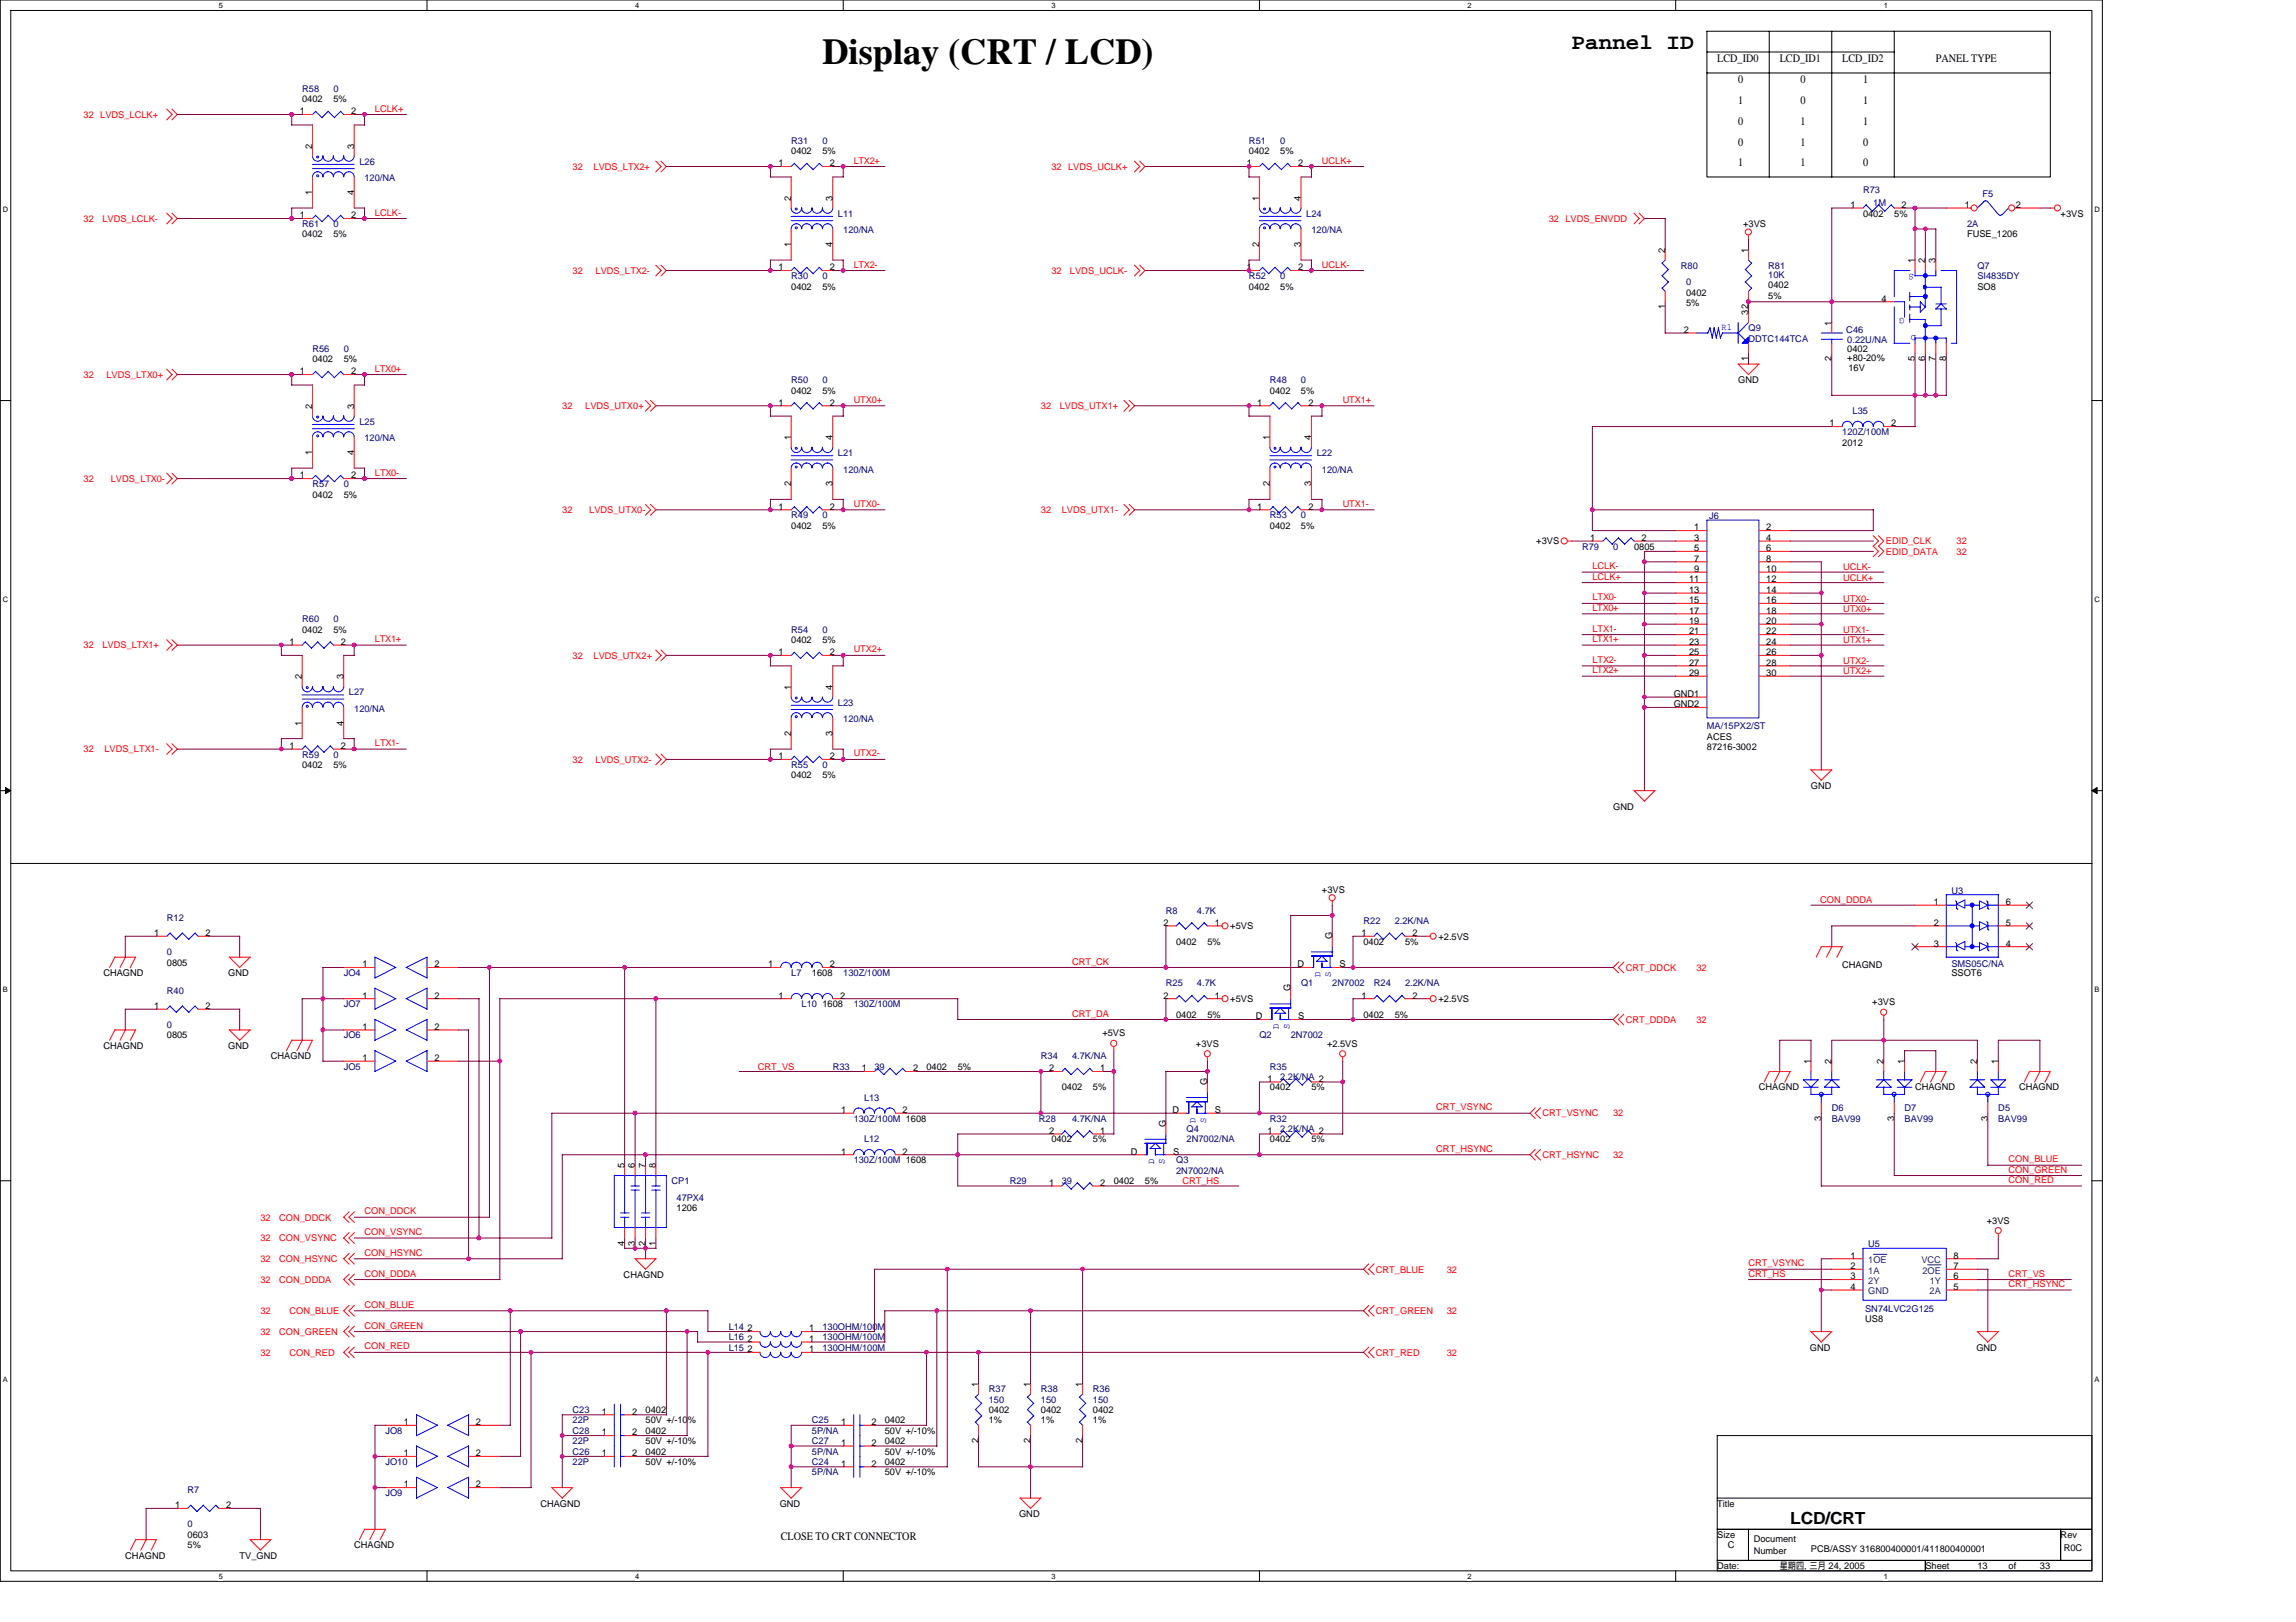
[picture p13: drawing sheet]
<svg xmlns="http://www.w3.org/2000/svg" width="297mm" height="210mm" viewBox="0 0 297 210" stroke-linecap="round" stroke-linejoin="round" font-family="sans-serif">
<defs><g id="words">
<text font-size="4.7" x="106.4" y="8.3">Display (CRT / LCD)</text>
<text font-size="2.8" x="203.3" y="6.4">Pannel ID</text>
<text font-size="2.2" x="231.6" y="197.2">LCD/CRT</text>
<g font-size="1.5">
<text x="222.2" y="8.1">LCD_ID0</text>
<text x="224.9" y="10.8">0</text>
<text x="230.2" y="8.1">LCD_ID1</text>
<text x="232.9" y="10.8">0</text>
<text x="238.3" y="8.1">LCD_ID2</text>
<text x="241" y="10.8">1</text>
<text x="250.4" y="8.1">PANEL TYPE</text>
<text x="224.9" y="16.2">0</text>
<text x="224.9" y="13.5">1</text>
<text x="232.9" y="13.5">0</text>
<text x="232.9" y="16.2">1</text>
<text x="241" y="13.5">1</text>
<text x="241" y="16.2">1</text>
<text x="224.9" y="18.8">0</text>
<text x="224.9" y="21.5">1</text>
<text x="232.9" y="18.8">1</text>
<text x="232.9" y="21.5">1</text>
<text x="241" y="18.8">0</text>
<text x="241" y="21.5">0</text>
<text x="101" y="199.2">CLOSE TO CRT CONNECTOR</text>
</g>
<g font-size="1.2" fill="#000080">
<text x="39.1" y="11.9">R58</text>
<text x="43.1" y="11.9">0</text>
<text x="46.5" y="21.3">L26</text>
<text x="47.2" y="23.5">120/NA</text>
<text x="102.4" y="18.6">R31</text>
<text x="106.4" y="18.6">0</text>
<text x="161.6" y="18.6">R51</text>
<text x="165.6" y="18.6">0</text>
<text x="39.1" y="29.4">R61</text>
<text x="43.1" y="29.4">0</text>
<text x="108.4" y="28">L11</text>
<text x="169" y="28">L24</text>
<text x="241" y="24.9">R73</text>
<text x="242.4" y="26.7">1M</text>
<text x="254.5" y="29.4">2A</text>
<text x="256.5" y="25.5">F5</text>
<text x="109.1" y="30.2">120/NA</text>
<text x="169.7" y="30.2">120/NA</text>
<text x="217.5" y="34.8">R80</text>
<text x="228.8" y="34.8">R81</text>
<text x="228.8" y="36">10K</text>
<text x="255.8" y="34.8">Q7</text>
<text x="102.4" y="36.1">R30</text>
<text x="106.4" y="36.1">0</text>
<text x="161.6" y="36.1">R52</text>
<text x="165.6" y="36.1">0</text>
<text x="218.1" y="36.9">0</text>
<text x="255.8" y="36.1">SI4835DY</text>
<text x="40.4" y="45.5">R56</text>
<text x="44.5" y="45.5">0</text>
<text x="226.2" y="42.8">Q9</text>
<text x="226.2" y="44.2">DDTC144TCA</text>
<text x="238.9" y="43.1">C46</text>
<text x="239" y="44.3">0.22U/NA</text>
<text x="102.4" y="49.6">R50</text>
<text x="106.4" y="49.6">0</text>
<text x="164.3" y="49.6">R48</text>
<text x="168.3" y="49.6">0</text>
<text x="239.7" y="53.6">L35</text>
<text x="46.5" y="54.9">L25</text>
<text x="47.2" y="57.1">120/NA</text>
<text x="108.4" y="59">L21</text>
<text x="170.3" y="59">L22</text>
<text x="238.3" y="56.3">120Z/100M</text>
<text x="40.4" y="63">R57</text>
<text x="44.5" y="63">0</text>
<text x="109.1" y="61.2">120/NA</text>
<text x="171" y="61.2">120/NA</text>
<text x="102.4" y="67.1">R49</text>
<text x="106.4" y="67.1">0</text>
<text x="164.3" y="67.1">R53</text>
<text x="168.3" y="67.1">0</text>
<text x="204.7" y="71.1">R79</text>
<text x="208.7" y="71.1">0</text>
<text x="221.1" y="67.2">J6</text>
<text x="39.1" y="80.5">R60</text>
<text x="43.1" y="80.5">0</text>
<text x="102.4" y="81.9">R54</text>
<text x="106.4" y="81.9">0</text>
<text x="45.1" y="90">L27</text>
<text x="45.8" y="92.1">120/NA</text>
<text x="108.4" y="91.3">L23</text>
<text x="109.1" y="93.5">120/NA</text>
<text x="220.8" y="94.4">MA/15PX2/ST</text>
<text x="39.1" y="98">R59</text>
<text x="43.1" y="98">0</text>
<text x="102.4" y="99.4">R55</text>
<text x="106.4" y="99.4">0</text>
<text x="21.6" y="119.2">R12</text>
<text x="150.8" y="118.2">R8</text>
<text x="154.9" y="118.2">4.7K</text>
<text x="176.4" y="119.6">R22</text>
<text x="180.4" y="119.6">2.2K/NA</text>
<text x="252.5" y="115.7">U3</text>
<text x="21.6" y="123.6">0</text>
<text x="252.5" y="125.1">SMS05C/NA</text>
<text x="21.6" y="128.6">R40</text>
<text x="44.5" y="130.3">JO7</text>
<text x="44.5" y="126.3">JO4</text>
<text x="102.4" y="126.3">L7</text>
<text x="103.7" y="130.3">L10</text>
<text x="109.1" y="126.3">130Z/100M</text>
<text x="110.4" y="130.3">130Z/100M</text>
<text x="150.8" y="127.7">R25</text>
<text x="154.9" y="127.7">4.7K</text>
<text x="168.3" y="127.7">Q1</text>
<text x="172.4" y="127.7">2N7002</text>
<text x="177.8" y="127.7">R24</text>
<text x="181.8" y="127.7">2.2K/NA</text>
<text x="21.6" y="133">0</text>
<text x="44.5" y="134.4">JO6</text>
<text x="134.7" y="137.1">R34</text>
<text x="138.7" y="137.1">4.7K/NA</text>
<text x="162.9" y="134.4">Q2</text>
<text x="167" y="134.4">2N7002</text>
<text x="44.5" y="138.4">JO5</text>
<text x="107.7" y="138.4">R33</text>
<text x="111.8" y="142.5">L13</text>
<text x="113.1" y="138.4">39</text>
<text x="164.3" y="138.4">R35</text>
<text x="165.6" y="139.8">2.2K/NA 2</text>
<text x="237" y="143.8">D6</text>
<text x="246.4" y="143.8">D7</text>
<text x="258.5" y="143.8">D5</text>
<text x="110.4" y="145.2">130Z/100M 1608</text>
<text x="111.8" y="147.8">L12</text>
<text x="134.4" y="145.2">R28</text>
<text x="138.7" y="145.2">4.7K/NA</text>
<text x="153.5" y="146.5">Q4</text>
<text x="153.5" y="147.8">2N7002/NA</text>
<text x="164.3" y="145.2">R32</text>
<text x="165.6" y="146.5">2.2K/NA 2</text>
<text x="237" y="145.2">BAV99</text>
<text x="246.4" y="145.2">BAV99</text>
<text x="258.5" y="145.2">BAV99</text>
<text x="86.9" y="153.2">CP1</text>
<text x="87.5" y="155.4">47PX4</text>
<text x="110.4" y="150.5">130Z/100M 1608</text>
<text x="130.6" y="153.2">R29</text>
<text x="137.4" y="153.2">39</text>
<text x="152.2" y="150.5">Q3</text>
<text x="152.2" y="151.9">2N7002/NA</text>
<text x="241.7" y="161.4">U5</text>
<text x="94.3" y="173.4">L16</text>
<text x="94.3" y="172.1">L14</text>
<text x="106.4" y="173.4">130OHM/100M</text>
<text x="106.4" y="172.1">130OHM/100M</text>
<text x="241.3" y="169.8">SN74LVC2G125</text>
<text x="94.3" y="174.8">L15</text>
<text x="106.4" y="174.8">130OHM/100M</text>
<text x="49.9" y="185.5">JO8</text>
<text x="74.1" y="182.8">C23</text>
<text x="74.1" y="184.2">22P</text>
<text x="74.1" y="185.5">C28</text>
<text x="105" y="184.2">C25</text>
<text x="105" y="185.5">5P/NA</text>
<text x="127.9" y="180.1">R37</text>
<text x="127.9" y="181.5">150</text>
<text x="134.7" y="180.1">R38</text>
<text x="134.7" y="181.5">150</text>
<text x="141.4" y="180.1">R36</text>
<text x="141.4" y="181.5">150</text>
<text x="49.9" y="189.6">JO10</text>
<text x="74.1" y="188.2">C26</text>
<text x="74.1" y="189.6">22P</text>
<text x="74.1" y="186.9">22P</text>
<text x="105" y="189.6">C24</text>
<text x="105" y="190.9">5P/NA</text>
<text x="105" y="186.9">C27</text>
<text x="105" y="188.2">5P/NA</text>
<text x="24.3" y="193.2">R7</text>
<text x="24.3" y="197.7">0</text>
<text x="49.9" y="193.6">JO9</text>
</g>
<g font-size="1.2" fill="#f00">
<text x="10.8" y="15.2">32 LVDS_LCLK+</text>
<text x="48.5" y="14.4">LCLK+</text>
<text x="74.1" y="22">32</text>
<text x="76.8" y="22">LVDS_LTX2+</text>
<text x="110.4" y="21.2">LTX2+</text>
<text x="136" y="22">32 LVDS_UCLK+</text>
<text x="171" y="21.2">UCLK+</text>
<text x="10.8" y="28.7">32</text>
<text x="13.2" y="28.7">LVDS_LCLK-</text>
<text x="48.5" y="27.9">LCLK-</text>
<text x="200.4" y="28.7">32 LVDS_ENVDD</text>
<text x="74.1" y="35.4">32</text>
<text x="77" y="35.4">LVDS_LTX2-</text>
<text x="110.4" y="34.6">LTX2-</text>
<text x="136" y="35.4">32</text>
<text x="138.4" y="35.4">LVDS_UCLK-</text>
<text x="171" y="34.6">UCLK-</text>
<text x="10.8" y="48.9">32</text>
<text x="13.8" y="48.9">LVDS_LTX0+</text>
<text x="48.5" y="48.1">LTX0+</text>
<text x="72.7" y="52.9">32</text>
<text x="75.7" y="52.9">LVDS_UTX0+</text>
<text x="110.4" y="52.1">UTX0+</text>
<text x="134.7" y="52.9">32</text>
<text x="137.1" y="52.9">LVDS_UTX1+</text>
<text x="173.7" y="52.1">UTX1+</text>
<text x="10.8" y="62.4">32</text>
<text x="14.3" y="62.4">LVDS_LTX0-</text>
<text x="48.5" y="61.6">LTX0-</text>
<text x="110.4" y="65.6">UTX0-</text>
<text x="173.7" y="65.6">UTX1-</text>
<text x="72.7" y="66.4">32</text>
<text x="76.2" y="66.4">LVDS_UTX0-</text>
<text x="134.7" y="66.4">32</text>
<text x="137.4" y="66.4">LVDS_UTX1-</text>
<text x="244" y="70.4">EDID_CLK</text>
<text x="244" y="71.8">EDID_DATA</text>
<text x="253.1" y="70.4">32</text>
<text x="253.1" y="71.8">32</text>
<text x="206" y="77.7">LTX0-</text>
<text x="206" y="75">LCLK+</text>
<text x="206" y="73.7">LCLK-</text>
<text x="238.5" y="77.9">UTX0-</text>
<text x="238.5" y="73.8">UCLK-</text>
<text x="238.5" y="75.1">UCLK+</text>
<text x="10.8" y="83.9">32</text>
<text x="13.2" y="83.9">LVDS_LTX1+</text>
<text x="48.5" y="83.1">LTX1+</text>
<text x="206" y="79.1">LTX0+</text>
<text x="206" y="83.1">LTX1+</text>
<text x="206" y="81.7">LTX1-</text>
<text x="238.5" y="81.9">UTX1-</text>
<text x="238.5" y="79.2">UTX0+</text>
<text x="238.5" y="83.2">UTX1+</text>
<text x="74.1" y="85.2">32</text>
<text x="76.8" y="85.2">LVDS_UTX2+</text>
<text x="110.4" y="84.4">UTX2+</text>
<text x="206" y="87.1">LTX2+</text>
<text x="206" y="85.8">LTX2-</text>
<text x="238.5" y="87.3">UTX2+</text>
<text x="238.5" y="85.9">UTX2-</text>
<text x="10.8" y="97.4">32</text>
<text x="13.5" y="97.4">LVDS_LTX1-</text>
<text x="48.5" y="96.6">LTX1-</text>
<text x="74.1" y="98.7">32</text>
<text x="77" y="98.7">LVDS_UTX2-</text>
<text x="110.4" y="97.9">UTX2-</text>
<text x="235.5" y="116.9">CON_DDDA</text>
<text x="138.7" y="124.8">CRT_CK</text>
<text x="210.3" y="125.6">CRT_DDCK</text>
<text x="219.5" y="125.6">32</text>
<text x="138.7" y="131.6">CRT_DA</text>
<text x="210.3" y="132.4">CRT_DDDA</text>
<text x="219.5" y="132.4">32</text>
<text x="98" y="138.4">CRT_VS</text>
<text x="185.8" y="143.7">CRT_VSYNC</text>
<text x="185.8" y="149.1">CRT_HSYNC</text>
<text x="199.6" y="149.9">CRT_HSYNC</text>
<text x="199.6" y="144.5">CRT_VSYNC</text>
<text x="208.7" y="149.9">32</text>
<text x="208.7" y="144.5">32</text>
<text x="153" y="153.2">CRT_HS</text>
<text x="259.9" y="151.7">CON_GREEN</text>
<text x="259.9" y="153.1">CON_RED</text>
<text x="259.9" y="150.4">CON_BLUE</text>
<text x="33.7" y="157.9">32</text>
<text x="33.7" y="160.6">32</text>
<text x="36.1" y="157.9">CON_DDCK</text>
<text x="36.1" y="160.6">CON_VSYNC</text>
<text x="47.2" y="157.1">CON_DDCK</text>
<text x="47.2" y="159.8">CON_VSYNC</text>
<text x="33.7" y="163.3">32</text>
<text x="33.7" y="166">32</text>
<text x="36.1" y="163.3">CON_HSYNC</text>
<text x="36.1" y="166">CON_DDDA</text>
<text x="47.2" y="165.2">CON_DDDA</text>
<text x="47.2" y="162.5">CON_HSYNC</text>
<text x="178" y="164.7">CRT_BLUE</text>
<text x="187.2" y="164.7">32</text>
<text x="226.2" y="163.9">CRT_VSYNC</text>
<text x="226.2" y="165.2">CRT_HS</text>
<text x="259.9" y="165.2">CRT_VS</text>
<text x="259.9" y="166.6">CRT_HSYNC</text>
<text x="33.7" y="172.7">32</text>
<text x="33.7" y="170.1">32</text>
<text x="36.1" y="172.7">CON_GREEN</text>
<text x="37.5" y="170.1">CON_BLUE</text>
<text x="47.2" y="169.2">CON_BLUE</text>
<text x="47.2" y="171.9">CON_GREEN</text>
<text x="178" y="170.1">CRT_GREEN</text>
<text x="187.2" y="170.1">32</text>
<text x="33.7" y="175.5">32</text>
<text x="37.5" y="175.5">CON_RED</text>
<text x="47.2" y="174.6">CON_RED</text>
<text x="178" y="175.5">CRT_RED</text>
<text x="187.2" y="175.5">32</text>
</g>
<g font-size="1.2">
<text x="38.8" y="14.8">1</text>
<text x="39.1" y="13.2">0402</text>
<text x="43.1" y="13.2">5%</text>
<text x="45.4" y="14.8">2</text>
<text x="40.4" y="19.2" transform="rotate(-90 40.4 19.2)">2</text>
<text x="45.8" y="19.2" transform="rotate(-90 45.8 19.2)">3</text>
<text x="100.7" y="21.5">1</text>
<text x="102.4" y="20">0402</text>
<text x="106.4" y="20">5%</text>
<text x="107.4" y="21.5">2</text>
<text x="161.3" y="21.5">1</text>
<text x="161.6" y="20">0402</text>
<text x="165.6" y="20">5%</text>
<text x="167.9" y="21.5">2</text>
<text x="38.8" y="28.3">1</text>
<text x="40.4" y="25.3" transform="rotate(-90 40.4 25.3)">1</text>
<text x="45.4" y="28.3">2</text>
<text x="45.8" y="25.3" transform="rotate(-90 45.8 25.3)">4</text>
<text x="102.3" y="26" transform="rotate(-90 102.3 26)">2</text>
<text x="107.7" y="26" transform="rotate(-90 107.7 26)">3</text>
<text x="162.9" y="26" transform="rotate(-90 162.9 26)">1</text>
<text x="168.3" y="26" transform="rotate(-90 168.3 26)">4</text>
<text x="225.5" y="29.4">+3VS</text>
<text x="239.4" y="26.9">1</text>
<text x="241" y="28">0402</text>
<text x="245.1" y="28">5%</text>
<text x="246" y="26.9">2</text>
<text x="254.2" y="26.9">1</text>
<text x="260.8" y="26.9">2</text>
<text x="266.6" y="28">+3VS</text>
<text x="39.1" y="30.7">0402</text>
<text x="43.1" y="30.7">5%</text>
<text x="100.7" y="35">1</text>
<text x="102.3" y="32" transform="rotate(-90 102.3 32)">1</text>
<text x="107.4" y="35">2</text>
<text x="107.7" y="32" transform="rotate(-90 107.7 32)">4</text>
<text x="161.3" y="35">1</text>
<text x="162.9" y="32" transform="rotate(-90 162.9 32)">2</text>
<text x="167.9" y="35">2</text>
<text x="168.3" y="32" transform="rotate(-90 168.3 32)">3</text>
<text x="215.4" y="32.7" transform="rotate(-90 215.4 32.7)">2</text>
<text x="226.2" y="32.7" transform="rotate(-90 226.2 32.7)">1</text>
<text x="247.7" y="34.1" transform="rotate(-90 247.7 34.1)">1</text>
<text x="249.1" y="34.1" transform="rotate(-90 249.1 34.1)">2</text>
<text x="250.4" y="34.1" transform="rotate(-90 250.4 34.1)">3</text>
<text x="254.5" y="30.7">FUSE_1206</text>
<text x="102.4" y="37.5">0402</text>
<text x="106.4" y="37.5">5%</text>
<text x="161.6" y="37.5">0402</text>
<text x="165.6" y="37.5">5%</text>
<text x="215.4" y="40" transform="rotate(-90 215.4 40)">1</text>
<text x="218.1" y="38.3">0402</text>
<text x="218.1" y="39.6">5%</text>
<text x="226.2" y="40.8" transform="rotate(-90 226.2 40.8)">32</text>
<text x="228.8" y="37.3">0402</text>
<text x="228.8" y="38.7">5%</text>
<text x="243.4" y="39">4</text>
<text x="255.8" y="37.5">SO8</text>
<text x="40.4" y="46.9">0402</text>
<text x="44.5" y="46.9">5%</text>
<text x="217.8" y="43.1">2</text>
<text x="226.2" y="46.8" transform="rotate(-90 226.2 46.8)">1</text>
<text x="237" y="46.8" transform="rotate(-90 237 46.8)">2</text>
<text x="237" y="42.1" transform="rotate(-90 237 42.1)">1</text>
<text x="239" y="45.5">0402</text>
<text x="239" y="46.7">+80-20%</text>
<text x="239.1" y="48">16V</text>
<text x="247.7" y="46.8" transform="rotate(-90 247.7 46.8)">5</text>
<text x="249.1" y="46.8" transform="rotate(-90 249.1 46.8)">6</text>
<text x="250.4" y="46.8" transform="rotate(-90 250.4 46.8)">7</text>
<text x="251.8" y="46.8" transform="rotate(-90 251.8 46.8)">8</text>
<text x="38.8" y="48.5">1</text>
<text x="40.4" y="52.9" transform="rotate(-90 40.4 52.9)">2</text>
<text x="45.4" y="48.5">2</text>
<text x="45.8" y="52.9" transform="rotate(-90 45.8 52.9)">3</text>
<text x="100.7" y="52.5">1</text>
<text x="102.4" y="50.9">0402</text>
<text x="106.4" y="50.9">5%</text>
<text x="107.4" y="52.5">2</text>
<text x="162.7" y="52.5">1</text>
<text x="164.3" y="50.9">0402</text>
<text x="168.3" y="50.9">5%</text>
<text x="169.3" y="52.5">2</text>
<text x="224.9" y="49.6">GND</text>
<text x="40.4" y="58.9" transform="rotate(-90 40.4 58.9)">1</text>
<text x="45.8" y="58.9" transform="rotate(-90 45.8 58.9)">4</text>
<text x="102.3" y="56.9" transform="rotate(-90 102.3 56.9)">1</text>
<text x="107.7" y="56.9" transform="rotate(-90 107.7 56.9)">4</text>
<text x="164.3" y="56.9" transform="rotate(-90 164.3 56.9)">1</text>
<text x="169.6" y="56.9" transform="rotate(-90 169.6 56.9)">4</text>
<text x="236.7" y="55.2">1</text>
<text x="238.3" y="57.7">2012</text>
<text x="244.7" y="55.2">2</text>
<text x="38.8" y="61.9">1</text>
<text x="40.4" y="64.4">0402</text>
<text x="44.5" y="64.4">5%</text>
<text x="45.4" y="61.9">2</text>
<text x="100.7" y="66">1</text>
<text x="102.3" y="62.9" transform="rotate(-90 102.3 62.9)">2</text>
<text x="107.4" y="66">2</text>
<text x="107.7" y="62.9" transform="rotate(-90 107.7 62.9)">3</text>
<text x="162.7" y="66">1</text>
<text x="164.3" y="62.9" transform="rotate(-90 164.3 62.9)">2</text>
<text x="169.3" y="66">2</text>
<text x="169.6" y="62.9" transform="rotate(-90 169.6 62.9)">3</text>
<text x="102.4" y="68.4">0402</text>
<text x="106.4" y="68.4">5%</text>
<text x="164.3" y="68.4">0402</text>
<text x="168.3" y="68.4">5%</text>
<text x="198.8" y="70.4">+3VS</text>
<text x="205.7" y="70">1</text>
<text x="211.4" y="71.1">0805</text>
<text x="212.4" y="70">2</text>
<text x="219.2" y="68.6">1</text>
<text x="219.2" y="70">3</text>
<text x="219.2" y="71.3">5</text>
<text x="228.5" y="68.6">2</text>
<text x="228.5" y="70">4</text>
<text x="228.5" y="71.3">6</text>
<text x="218.5" y="75.4">11</text>
<text x="218.5" y="76.7">13</text>
<text x="219.2" y="72.7">7</text>
<text x="219.2" y="74">9</text>
<text x="228.5" y="72.7">8</text>
<text x="228.5" y="74">10</text>
<text x="228.5" y="75.4">12</text>
<text x="228.5" y="76.7">14</text>
<text x="37.5" y="83.5">1</text>
<text x="39.1" y="81.9">0402</text>
<text x="43.1" y="81.9">5%</text>
<text x="44.1" y="83.5">2</text>
<text x="102.4" y="83.2">0402</text>
<text x="106.4" y="83.2">5%</text>
<text x="218.5" y="78.1">15</text>
<text x="218.5" y="79.4">17</text>
<text x="218.5" y="80.8">19</text>
<text x="218.5" y="82.1">21</text>
<text x="218.5" y="83.5">23</text>
<text x="228.5" y="78.1">16</text>
<text x="228.5" y="79.4">18</text>
<text x="228.5" y="80.8">20</text>
<text x="228.5" y="82.1">22</text>
<text x="228.5" y="83.5">24</text>
<text x="39.1" y="87.9" transform="rotate(-90 39.1 87.9)">2</text>
<text x="44.4" y="87.9" transform="rotate(-90 44.4 87.9)">3</text>
<text x="100.7" y="84.8">1</text>
<text x="102.3" y="89.3" transform="rotate(-90 102.3 89.3)">1</text>
<text x="107.4" y="84.8">2</text>
<text x="107.7" y="89.3" transform="rotate(-90 107.7 89.3)">4</text>
<text x="218.5" y="84.8">25</text>
<text x="218.5" y="86.1">27</text>
<text x="218.5" y="87.5">29</text>
<text x="228.5" y="84.8">26</text>
<text x="228.5" y="86.1">28</text>
<text x="228.5" y="87.5">30</text>
<text x="39.1" y="93.9" transform="rotate(-90 39.1 93.9)">1</text>
<text x="44.4" y="93.9" transform="rotate(-90 44.4 93.9)">4</text>
<text x="102.3" y="95.2" transform="rotate(-90 102.3 95.2)">2</text>
<text x="107.7" y="95.2" transform="rotate(-90 107.7 95.2)">3</text>
<text x="216.5" y="90.2">GND1</text>
<text x="216.5" y="91.5">GND2</text>
<text x="220.8" y="95.7">ACES</text>
<text x="37.5" y="96.9">1</text>
<text x="39.1" y="99.4">0402</text>
<text x="43.1" y="99.4">5%</text>
<text x="44.1" y="96.9">2</text>
<text x="100.7" y="98.3">1</text>
<text x="102.4" y="100.7">0402</text>
<text x="106.4" y="100.7">5%</text>
<text x="107.4" y="98.3">2</text>
<text x="220.8" y="97.1">87216-3002</text>
<text x="208.7" y="104.8">GND</text>
<text x="234.3" y="102.1">GND</text>
<text x="150.5" y="119.8">2</text>
<text x="157.2" y="119.8">1</text>
<text x="171" y="115.5">+3VS</text>
<text x="250.2" y="117.1">1</text>
<text x="250.2" y="119.8">2</text>
<text x="259.5" y="117.1">6</text>
<text x="259.5" y="119.8">5</text>
<text x="20" y="121.1">1</text>
<text x="21.6" y="125">0805</text>
<text x="26.6" y="121.1">2</text>
<text x="46.9" y="125.2">1</text>
<text x="56.2" y="125.2">2</text>
<text x="99.4" y="125.2">1</text>
<text x="107.4" y="125.2">2</text>
<text x="152.2" y="122.3">0402</text>
<text x="156.2" y="122.3">5%</text>
<text x="159.2" y="120.2">+5VS</text>
<text x="167.8" y="125.2">D</text>
<text x="172.3" y="121.6" transform="rotate(-90 172.3 121.6)">G</text>
<text x="173.3" y="125.2">S</text>
<text x="176.1" y="121.1">1</text>
<text x="176.4" y="122.3">0402</text>
<text x="181.8" y="122.3">5%</text>
<text x="182.7" y="121.1">2</text>
<text x="186.1" y="121.6">+2.5VS</text>
<text x="238.3" y="125.2">CHAGND</text>
<text x="250.2" y="122.5">3</text>
<text x="259.5" y="122.5">4</text>
<text x="13.4" y="126.3">CHAGND</text>
<text x="20" y="130.6">1</text>
<text x="26.6" y="130.6">2</text>
<text x="29.5" y="126.3">GND</text>
<text x="46.9" y="129.2">1</text>
<text x="56.2" y="129.2">2</text>
<text x="100.7" y="129.2">1</text>
<text x="105" y="126.3">1608</text>
<text x="106.4" y="130.3">1608</text>
<text x="108.7" y="129.2">2</text>
<text x="150.5" y="129.2">2</text>
<text x="152.2" y="131.7">0402</text>
<text x="156.2" y="131.7">5%</text>
<text x="157.2" y="129.2">1</text>
<text x="159.2" y="129.7">+5VS</text>
<text x="162.5" y="131.9">D</text>
<text x="167" y="128.3" transform="rotate(-90 167 128.3)">G</text>
<text x="167.9" y="131.9">S</text>
<text x="176.1" y="129.2">1</text>
<text x="176.4" y="131.7">0402</text>
<text x="180.4" y="131.7">5%</text>
<text x="182.7" y="129.2">2</text>
<text x="186.1" y="129.7">+2.5VS</text>
<text x="242.2" y="130.1">+3VS</text>
<text x="252.5" y="126.3">SSOT6</text>
<text x="13.4" y="135.7">CHAGND</text>
<text x="21.6" y="134.4">0805</text>
<text x="29.5" y="135.7">GND</text>
<text x="35" y="137.1">CHAGND</text>
<text x="46.9" y="133.3">1</text>
<text x="46.9" y="137.3">1</text>
<text x="56.2" y="133.3">2</text>
<text x="56.2" y="137.3">2</text>
<text x="142.6" y="134.1">+5VS</text>
<text x="154.7" y="135.5">+3VS</text>
<text x="171.7" y="135.5">+2.5VS</text>
<text x="234.3" y="137.7" transform="rotate(-90 234.3 137.7)">1</text>
<text x="237" y="137.7" transform="rotate(-90 237 137.7)">2</text>
<text x="243.7" y="137.7" transform="rotate(-90 243.7 137.7)">2</text>
<text x="246.4" y="137.7" transform="rotate(-90 246.4 137.7)">1</text>
<text x="255.8" y="137.7" transform="rotate(-90 255.8 137.7)">2</text>
<text x="258.5" y="137.7" transform="rotate(-90 258.5 137.7)">1</text>
<text x="111.5" y="138.6">1</text>
<text x="118.1" y="138.6">2</text>
<text x="119.9" y="138.4">0402</text>
<text x="123.9" y="138.4">5%</text>
<text x="135.7" y="138.6">2</text>
<text x="137.4" y="141.1">0402</text>
<text x="141.4" y="141.1">5%</text>
<text x="142.3" y="138.6">1</text>
<text x="156.2" y="140.4" transform="rotate(-90 156.2 140.4)">G</text>
<text x="164" y="140">1</text>
<text x="164.3" y="141.1">0402</text>
<text x="169.7" y="141.1">5%</text>
<text x="227.6" y="141.1">CHAGND</text>
<text x="247.8" y="141.1">CHAGND</text>
<text x="261.2" y="141.1">CHAGND</text>
<text x="108.8" y="149.4">1</text>
<text x="108.8" y="144">1</text>
<text x="116.8" y="149.4">2</text>
<text x="116.8" y="144">2</text>
<text x="135.7" y="146.7">2</text>
<text x="136" y="147.8">0402</text>
<text x="141.4" y="147.8">5%</text>
<text x="142.3" y="146.7">1</text>
<text x="146.3" y="149.4">D</text>
<text x="150.8" y="145.8" transform="rotate(-90 150.8 145.8)">G</text>
<text x="151.7" y="144">D</text>
<text x="151.8" y="149.4">S</text>
<text x="157.2" y="144">S</text>
<text x="164" y="146.7">1</text>
<text x="164.3" y="147.8">0402</text>
<text x="169.7" y="147.8">5%</text>
<text x="235.6" y="145.1" transform="rotate(-90 235.6 145.1)">3</text>
<text x="245" y="145.1" transform="rotate(-90 245 145.1)">3</text>
<text x="257.2" y="145.1" transform="rotate(-90 257.2 145.1)">3</text>
<text x="80.8" y="151.2" transform="rotate(-90 80.8 151.2)">5</text>
<text x="82.1" y="151.2" transform="rotate(-90 82.1 151.2)">6</text>
<text x="83.5" y="151.2" transform="rotate(-90 83.5 151.2)">7</text>
<text x="84.8" y="151.2" transform="rotate(-90 84.8 151.2)">8</text>
<text x="135.7" y="153.5">1</text>
<text x="142.3" y="153.5">2</text>
<text x="144.1" y="153.2">0402</text>
<text x="148.1" y="153.2">5%</text>
<text x="80.8" y="161.2" transform="rotate(-90 80.8 161.2)">4</text>
<text x="82.1" y="161.2" transform="rotate(-90 82.1 161.2)">3</text>
<text x="83.5" y="161.2" transform="rotate(-90 83.5 161.2)">2</text>
<text x="84.8" y="161.2" transform="rotate(-90 84.8 161.2)">1</text>
<text x="87.5" y="156.7">1206</text>
<text x="257" y="158.3">+3VS</text>
<text x="80.7" y="165.4">CHAGND</text>
<text x="239.4" y="164.2">2</text>
<text x="239.4" y="165.6">3</text>
<text x="239.4" y="166.9">4</text>
<text x="239.4" y="162.9">1</text>
<text x="252.7" y="164.2">7</text>
<text x="252.7" y="166.9">5</text>
<text x="252.7" y="162.9">8</text>
<text x="252.7" y="165.6">6</text>
<text x="96.7" y="173.7">2</text>
<text x="96.7" y="172.3">2</text>
<text x="104.7" y="173.7">1</text>
<text x="104.7" y="172.3">1</text>
<text x="241.3" y="171.1">US8</text>
<text x="96.7" y="175">2</text>
<text x="104.7" y="175">1</text>
<text x="126.6" y="179.5" transform="rotate(-90 126.6 179.5)">1</text>
<text x="133.3" y="179.5" transform="rotate(-90 133.3 179.5)">1</text>
<text x="140" y="179.5" transform="rotate(-90 140 179.5)">1</text>
<text x="234.1" y="174.8">GND</text>
<text x="255.7" y="174.8">GND</text>
<text x="52.3" y="184.4">1</text>
<text x="61.6" y="184.4">2</text>
<text x="77.8" y="183.1">1</text>
<text x="77.8" y="185.8">1</text>
<text x="81.8" y="183.1">2</text>
<text x="81.8" y="185.8">2</text>
<text x="83.5" y="182.8">0402</text>
<text x="83.5" y="184.2">50V +/-10%</text>
<text x="83.5" y="185.5">0402</text>
<text x="108.8" y="184.4">1</text>
<text x="112.7" y="184.4">2</text>
<text x="114.5" y="184.2">0402</text>
<text x="114.5" y="185.5">50V +/-10%</text>
<text x="127.9" y="182.8">0402</text>
<text x="127.9" y="184.2">1%</text>
<text x="134.7" y="182.8">0402</text>
<text x="134.7" y="184.2">1%</text>
<text x="141.4" y="182.8">0402</text>
<text x="141.4" y="184.2">1%</text>
<text x="52.3" y="188.4">1</text>
<text x="61.6" y="188.4">2</text>
<text x="77.8" y="188.4">1</text>
<text x="81.8" y="188.4">2</text>
<text x="83.5" y="188.2">0402</text>
<text x="83.5" y="189.6">50V +/-10%</text>
<text x="83.5" y="186.9">50V +/-10%</text>
<text x="108.8" y="189.8">1</text>
<text x="108.8" y="187.1">1</text>
<text x="112.7" y="189.8">2</text>
<text x="112.7" y="187.1">2</text>
<text x="114.5" y="189.6">0402</text>
<text x="114.5" y="190.9">50V +/-10%</text>
<text x="114.5" y="186.9">0402</text>
<text x="114.5" y="188.2">50V +/-10%</text>
<text x="126.6" y="186.8" transform="rotate(-90 126.6 186.8)">2</text>
<text x="133.3" y="186.8" transform="rotate(-90 133.3 186.8)">2</text>
<text x="140" y="186.8" transform="rotate(-90 140 186.8)">2</text>
<text x="22.6" y="195.2">1</text>
<text x="29.3" y="195.2">2</text>
<text x="52.3" y="192.5">1</text>
<text x="61.6" y="192.5">2</text>
<text x="69.9" y="195">CHAGND</text>
<text x="100.9" y="195">GND</text>
<text x="131.8" y="196.3">GND</text>
<text x="222.2" y="195">Title</text>
<text x="16.2" y="201.7">CHAGND</text>
<text x="24.3" y="199">0603</text>
<text x="24.3" y="200.3">5%</text>
<text x="31" y="201.7">TV_GND</text>
<text x="45.8" y="200.3">CHAGND</text>
<text x="222.2" y="199">Size</text>
<text x="222.2" y="203">Date:</text>
<text x="223.5" y="200.3">C</text>
<text x="226.9" y="199.5">Document</text>
<text x="226.9" y="201.1">Number</text>
<text x="230.2" y="203">星期四, 三月 24, 2005</text>
<text x="234.3" y="200.9">PCB/ASSY 316800400001/411800400001</text>
<text x="249.1" y="203">Sheet</text>
<text x="255.8" y="203">13</text>
<text x="259.9" y="203">of</text>
<text x="263.9" y="203">33</text>
<text x="266.6" y="199">Rev</text>
<text x="267" y="200.7">R0C</text>
</g>
<g font-size="1.2" fill="#00f">
<text x="247.6" y="35.5" transform="rotate(180 247.6 35.5)">S</text>
<text x="246.4" y="41.1" transform="rotate(180 246.4 41.1)">G</text>
<text x="222.7" y="42.7">R1</text>
<text x="247.9" y="43.3" transform="rotate(180 247.9 43.3)">D</text>
<text x="170.8" y="126.4" transform="rotate(-90 170.8 126.4)">D</text>
<text x="172.2" y="126.4" transform="rotate(-90 172.2 126.4)">S</text>
<text x="165.5" y="133.1" transform="rotate(-90 165.5 133.1)">D</text>
<text x="166.8" y="133.1" transform="rotate(-90 166.8 133.1)">S</text>
<text x="154.7" y="145.3" transform="rotate(-90 154.7 145.3)">D</text>
<text x="156" y="145.3" transform="rotate(-90 156 145.3)">S</text>
<text x="149.3" y="150.6" transform="rotate(-90 149.3 150.6)">D</text>
<text x="150.6" y="150.6" transform="rotate(-90 150.6 150.6)">S</text>
</g>
<g font-size="1.2" fill="#004080">
<text x="241.7" y="164.8">1A</text>
<text x="241.7" y="166.1">2Y</text>
<text x="241.7" y="167.5">GND</text>
<text x="241.7" y="163.4">1OE</text>
<text x="248.6" y="163.4">VCC</text>
<text x="248.7" y="164.8">2OE</text>
<text x="249.6" y="167.5">2A</text>
<text x="249.7" y="166.1">1Y</text>
</g>
<g font-size="1">
<text x="28.3" y="1">5</text>
<text x="82.2" y="1">4</text>
<text x="136" y="1">3</text>
<text x="189.9" y="1">2</text>
<text x="243.7" y="1">1</text>
<text x=".4" y="27.4">D</text>
<text x="271" y="27.4">D</text>
<text x=".4" y="77.9">C</text>
<text x="271" y="77.9">C</text>
<text x=".4" y="128.4">B</text>
<text x="271" y="128.4">B</text>
<text x=".4" y="178.9">A</text>
<text x="271" y="178.9">A</text>
<text x="28.3" y="204.3">5</text>
<text x="82.2" y="204.3">4</text>
<text x="136" y="204.3">3</text>
<text x="189.9" y="204.3">2</text>
<text x="243.7" y="204.3">1</text>
</g>
</g></defs>
<path d="M0 0h272v204.6h-272zM1.4 1.4h269.2v201.9h-269.2z" fill="none" stroke="#000" stroke-width=".13"/>
<g fill="#fff">
<path d="M28.3 .1h.5v1.1h-.5z"/>
<path d="M28.3 203.4h.5v1.1h-.5z"/>
</g>
<path d="M55.2 0v1.4M55.2 203.3v1.3" fill="none" stroke="#000" stroke-width=".13"/>
<g fill="#fff">
<path d="M82.2 .1h.5v1.1h-.5z"/>
<path d="M82.2 203.4h.5v1.1h-.5z"/>
</g>
<path d="M109.1 0v1.4M109.1 203.3v1.3" fill="none" stroke="#000" stroke-width=".13"/>
<g fill="#fff">
<path d="M136 .1h.5v1.1h-.5z"/>
<path d="M136 203.4h.5v1.1h-.5z"/>
</g>
<path d="M162.9 0v1.4M162.9 203.3v1.3" fill="none" stroke="#000" stroke-width=".13"/>
<g fill="#fff">
<path d="M189.9 .1h.5v1.1h-.5z"/>
<path d="M189.9 203.4h.5v1.1h-.5z"/>
</g>
<path d="M216.8 0v1.4M216.8 203.3v1.3" fill="none" stroke="#000" stroke-width=".13"/>
<g fill="#fff">
<path d="M243.7 .1h.5v1.1h-.5z"/>
<path d="M243.7 203.4h.5v1.1h-.5z"/>
<path d="M.4 26.6h.7v1h-.7z"/>
<path d="M271 26.6h.6v1h-.6z"/>
<path d="M.4 77.1h.7v1h-.7z"/>
<path d="M271 77.1h.6v1h-.6z"/>
</g>
<path d="M0 51.8h1.4M270.6 51.8h1.4" fill="none" stroke="#000" stroke-width=".13"/>
<g fill="#fff">
<path d="M.4 127.6h.6v1h-.6z"/>
<path d="M271 127.6h.6v1h-.6z"/>
</g>
<path d="M0 102.3h1.4M270.6 102.3h1.4" fill="none" stroke="#000" stroke-width=".13"/>
<path d="M.7 101.9l.7 .4-.7 .4zM270.6 102.3l.7-.4v.8z" fill="#000" stroke="#000" stroke-width=".13"/>
<g fill="#fff">
<path d="M.4 178h.6v1.1h-.6z"/>
<path d="M271 178h.6v1.1h-.6z"/>
</g>
<g fill="none" stroke="#000" stroke-width=".13">
<path d="M220.8 4h44.5v18.9h-44.5zM220.8 9.4h44.5M220.8 6.7h24.3M228.9 4v18.9M237 4v18.9M245.1 4v18.9M1.4 111.7h269.3M0 152.8h1.4M270.6 152.8h1.4M222.2 193.9h48.4v4h-48.4zM222.2 197.9h4v4h-4zM222.2 185.8v8.1"/>
<path d="M222.2 185.8h48.5M226.2 197.9h40.4v4h-40.4zM266.6 197.9h4v4h-4zM270.6 185.8v8.1M222.2 201.9h26.9v1.4h-26.9zM249.1 201.9h21.5v1.4h-21.5z"/>
</g>
<g fill="none" stroke="#f00" stroke-width=".13">
<path d="M21.6 14.1l.7 .7-.7 .7M22.2 14.1l.7 .7-.7 .7M39.1 14.8h1.3M40.4 16.2v4M44.5 14.8h1.3M45.8 16.2v4M21.6 27.6l.7 .7-.7 .7M22.2 27.6l.7 .7-.7 .7M39.1 28.3h1.3M40.4 22.9v4M44.5 28.3h1.3M45.8 22.9v4"/>
<path d="M84.8 20.8l.7 .7-.7 .7M84.8 34.3l.7 .7-.7 .7M85.5 20.8l.7 .7-.7 .7M85.5 34.3l.7 .7-.7 .7M101 35h1.4M101 21.5h1.4M102.4 22.9v4M102.4 29.6v4.1M106.4 35h1.3M106.4 21.5h1.3M107.7 22.9v4M107.7 29.6v4.1"/>
<path d="M146.8 20.8l.7 .7-.7 .7M146.8 34.3l.7 .7-.7 .7M147.4 20.8l.7 .7-.7 .7M147.4 34.3l.7 .7-.7 .7M161.6 35h1.3M161.6 21.5h1.3M162.9 22.9v4M162.9 29.6v4.1M167 35h1.3M167 21.5h1.3M168.3 22.9v4M168.3 29.6v4.1"/>
<path d="M211.4 27.6l.7 .7-.7 .7M212 27.6l.7 .7-.7 .7M215.4 32.3v1.4M215.4 37.7v1.4M226.2 30.4v.6M226.2 32.3v1.4M226.2 37.7v1.4M239.7 26.9h1.3M243.7 39.1h1.4M245.1 26.9h1.3M247.8 33.7v1.3M249.1 33.7v1.3"/>
<path d="M250.4 33.7v1.3M251.8 26.9h3.2M260.7 26.9h3.2M265.2 26.9h.6M21.6 47.8l.7 .7-.7 .7M22.2 47.8l.7 .7-.7 .7M39.1 48.5h1.3M40.4 49.8v4M40.4 56.6v4M44.5 48.5h1.3M45.8 49.8v4M45.8 56.6v4"/>
<path d="M83.5 51.8l.7 .7-.7 .7M84.2 51.8l.7 .7-.7 .7M101 52.5h1.4M102.4 53.8v4.1M106.4 52.5h1.3M107.7 53.8v4.1M145.4 51.8l.7 .7-.7 .7M146.1 51.8l.7 .7-.7 .7M162.9 52.5h1.4M164.3 53.8v4.1M168.3 52.5h1.4M169.7 53.8v4.1"/>
<path d="M218.1 43.1h1.4M224.8 47.1l1.4 1.4M224.9 47.1h2.7l-1.4 1.4M226.2 40.4v1.3M226.2 44.4v1.4M237 41.7v1.4M237 44.4v1.4M237 55.2h1.3M243.7 55.2h1.4M247.8 44.4v1.4M249.1 44.4v1.4M250.4 44.4v1.4"/>
<path d="M251.8 44.4v1.4M21.6 61.2l.7 .7-.7 .7M22.2 61.2l.7 .7-.7 .7M39.1 61.9h1.3M44.5 61.9h1.3M83.5 65.3l.7 .7-.7 .7M84.2 65.3l.7 .7-.7 .7M101 66h1.4M102.4 60.6v4M106.4 66h1.3M107.7 60.6v4M145.4 65.3l.7 .7-.7 .7"/>
<path d="M146.1 65.3l.7 .7-.7 .7M162.9 66h1.4M164.3 60.6v4M168.3 66h1.4M169.7 60.6v4M202.8 70h.5M206 70h1.4M211.4 70h1.3M216.8 70h4M216.8 68.7h4M216.8 71.4h4M216.8 72.7h4"/>
<path d="M216.8 74h4M216.8 75.4h4M216.8 76.8h4M216.8 78.1h4M216.8 79.4h4M227.6 70h4M227.6 68.7h4M227.6 71.4h4M227.6 72.7h4M227.6 74h4M227.6 75.4h4M227.6 76.8h4"/>
<path d="M227.6 78.1h4M227.6 79.4h4M242.3 69.3l.7 .7-.7 .7M242.3 70.7l.7 .7-.7 .7M243 69.3l.7 .7-.7 .7M243 70.7l.7 .7-.7 .7M21.6 82.8l.7 .7-.7 .7M21.6 96.2l.7 .7-.7 .7M22.2 82.8l.7 .7-.7 .7M22.2 96.2l.7 .7-.7 .7M37.7 83.5h1.4M37.7 96.9h1.4"/>
<path d="M39.1 84.8v4.1M39.1 91.5v4.1M43.1 83.5h1.4M43.1 96.9h1.4M44.5 84.8v4.1M44.5 91.5v4.1M84.8 84.1l.7 .7-.7 .7M84.8 97.6l.7 .7-.7 .7M85.5 84.1l.7 .7-.7 .7M85.5 97.6l.7 .7-.7 .7M101 84.8h1.4M101 98.3h1.4"/>
<path d="M102.4 86.2v4M102.4 92.9v4M106.4 84.8h1.3M106.4 98.3h1.3M107.7 86.2v4M107.7 92.9v4M216.8 84.8h4M216.8 80.8h4M216.8 90.2h4M216.8 91.5h4M216.8 82.1h4M216.8 83.5h4"/>
<path d="M216.8 86.2h4M216.8 87.5h4M227.6 84.8h4M227.6 80.8h4M227.6 82.1h4M227.6 83.5h4M227.6 86.2h4M227.6 87.5h4M234.3 99.6l1.3 1.4M234.3 99.6h2.7M237 99.6l-1.4 1.4M150.8 119.8h1.4"/>
<path d="M156.2 119.8h1.9M172.4 116.6v.6M211.4 102.3l1.3 1.4M211.4 102.3h2.7l-1.4 1.4M247.8 119.8h4M247.8 117.1h4M258.5 119.8h4M258.5 117.1h4M14.9 123.9h2.7M14.9 133.3h2.7M14.9 123.8l-.7 1.4M14.9 133.3l-.7 1.3"/>
<path d="M16.2 123.8l-.7 1.4M16.2 133.3l-.7 1.3M17.5 123.9l-.7 1.3M17.5 133.3l-.7 1.3M20.2 121.2h1.4M20.2 130.6h1.4M25.6 121.2h1.4M25.6 130.6h1.4M29.7 133.3l1.3 1.3M29.7 123.8l1.3 1.4M29.7 123.9h2.7l-1.4 1.3M29.7 133.3h2.7l-1.4 1.3"/>
<path d="M39.1 134.6l-.7 1.4M40.4 134.6l-.7 1.4M40.4 134.6h-2.6l-.7 1.4M44.5 129.2h4M44.5 133.3h4M44.5 125.2h4M44.5 137.3h4M55.2 129.2h4.1M55.2 133.3h4.1M55.2 125.2h4.1M55.2 137.3h4.1M99.7 125.2h1.3"/>
<path d="M101 129.2h1.4M106.4 125.2h1.3M107.7 129.2h1.4M111.8 138.7h1.3M117.2 138.7h1.3M136 138.7h1.4M141.4 138.7h1.3M144.1 135.4v.6M150.8 129.2h1.4M156.2 129.2h1.9M156.2 136.8v.6M162.9 131.9h1.4"/>
<path d="M167 127.9v1.3M167 131.9h1.3M168.3 125.2h1.4M172.4 121.2v1.3M172.4 125.2h1.3M173.7 136.8v.6M176.4 129.2h1.4M176.4 121.2h1.4M181.8 129.2h1.3M181.8 121.2h1.3M184.5 129.2h.5M184.5 121.2h.5"/>
<path d="M209.4 124.5l-.7 .7 .7 .7M209.4 131.2l-.7 .7 .7 .7M210.1 131.2l-.7 .7 .7 .7M210.1 124.5l-.7 .7 .7 .7M228.9 138.7h2.7l-.7 1.3M228.9 138.6l-.7 1.4M230.3 138.6l-.7 1.4M234.3 137.3v1.4M235.6 122.5h2.8M235.6 122.5l-.6 1.4M237 137.3v1.4M237 122.5l-.7 1.4"/>
<path d="M238.3 122.5l-.7 1.4M243.7 131.4v.6M243.7 137.3v1.4M246.4 137.3v1.4M247.8 122.5h4M249.1 138.7h2.7M249.1 138.6l-.7 1.4M250.5 138.6l-.7 1.4M251.8 138.7l-.7 1.3M255.8 137.3v1.4M258.5 122.5h4M258.5 137.3v1.4"/>
<path d="M263.9 138.6l-.7 1.4M265.3 138.7l-.7 1.3M265.3 138.7h-2.8l-.6 1.3M45.2 156.8l-.7 .7 .7 .7M45.2 159.5l-.7 .7 .7 .7M45.8 156.8l-.7 .7 .7 .7M45.8 159.5l-.7 .7 .7 .7M80.8 150.8v1.3M80.8 158.9v1.3M82.2 150.8v1.3M82.2 158.9v1.3M83.5 150.8v1.3"/>
<path d="M83.5 158.9v1.3M84.9 150.8v1.3M84.9 158.9v1.3M109.1 149.4h1.3M109.1 144.1h1.3M115.8 149.4h1.4M115.8 144.1h1.4M136 146.7h1.4M136 153.5h1.4M141.4 146.7h1.3M141.4 153.5h1.3M146.8 149.4h1.3"/>
<path d="M150.8 145.4v1.3M150.8 149.4h1.4M152.2 144.1h1.3M156.2 140v1.4M156.2 144.1h1.4M164.3 146.7h1.3M164.3 140h1.3M169.7 146.7h1.3M169.7 140h1.3M198.6 148.7l-.7 .7 .7 .7M198.6 143.4l-.7 .7 .7 .6M199.3 148.7l-.7 .7 .7 .7"/>
<path d="M199.3 143.4l-.7 .7 .7 .6M235.6 142.7v1.4M245.1 142.7v1.4M257.2 142.7v1.4M258.5 159.7v.5M45.2 162.2l-.7 .7 .7 .7M45.2 164.9l-.7 .7 .7 .7M45.2 168.9l-.7 .7 .7 .7M45.2 171.6l-.7 .7 .7 .7M45.2 174.3l-.7 .7 .7 .7M45.8 162.2l-.7 .7 .7 .7M45.8 164.9l-.7 .7 .7 .7"/>
<path d="M45.8 168.9l-.7 .7 .7 .7M45.8 171.6l-.7 .7 .7 .7M45.8 174.3l-.7 .7 .7 .7M82.1 162.9l1.4 1.4M82.2 162.9h2.7l-1.4 1.4M97 172.3h1.3M97 173.7h1.3M97 175h1.3M103.7 172.3h1.3M103.7 173.7h1.3M103.7 175h1.3M126.6 179v1.4"/>
<path d="M133.3 179v1.4M140.1 179v1.4M177.1 168.9l-.7 .7 .7 .7M177.1 174.3l-.7 .7 .7 .7M177.1 163.6l-.7 .7 .7 .6M177.8 168.9l-.7 .7 .7 .7M177.8 174.3l-.7 .7 .7 .7M177.8 163.6l-.7 .7 .7 .6M234.3 172.3l1.3 1.4M234.3 172.3h2.7M237 162.9h4M237 172.3l-1.4 1.4"/>
<path d="M237 164.3h4M237 165.6h4M237 166.9h4M251.8 162.9h4M251.8 164.3h4M251.8 165.6h4M251.8 166.9h4M255.8 172.3l1.4 1.4 1.3-1.4M255.8 172.3h2.7M17.5 199.2h2.8l-.7 1.4M17.6 199.2l-.7 1.4M18.9 199.2l-.7 1.4"/>
<path d="M22.9 195.2h1.4M28.3 195.2h1.4M32.3 199.2l1.4 1.4M32.4 199.2h2.7l-1.4 1.4M47.2 197.9h2.7l-.7 1.4M47.2 197.9l-.7 1.3M48.5 197.9l-.7 1.3M49.9 192.5h4M49.9 184.4h4M49.9 188.5h4M60.6 192.5h4.1M60.6 184.4h4.1"/>
<path d="M60.6 188.5h4.1M71.4 192.5l1.3 1.4M71.4 192.5h2.7M74.1 192.5l-1.4 1.4M78.1 183.1h1.4M78.1 188.5h1.4M78.1 185.8h1.4M80.8 183.1h1.4M80.8 188.5h1.4M80.8 185.8h1.4M101 192.5l1.4 1.4M101 192.5h2.7l-1.4 1.4"/>
<path d="M109.1 189.8h1.3M109.1 184.4h1.3M109.1 187.1h1.3M111.8 189.8h1.3M111.8 184.4h1.3M111.8 187.1h1.3M126.6 184.4v1.4M131.9 193.8l1.4 1.4M132 193.9h2.7M133.3 184.4v1.4M134.7 193.9l-1.4 1.3M140.1 184.4v1.4"/>
<circle cx="226.2" cy="30" r=".39"/>
<circle cx="255.4" cy="26.9" r=".39"/>
<circle cx="260.3" cy="26.9" r=".39"/>
<circle cx="266.2" cy="26.9" r=".39"/>
<circle cx="202.4" cy="70" r=".4"/>
<circle cx="158.5" cy="119.8" r=".39"/>
<circle cx="172.3" cy="116.2" r=".39"/>
<circle cx="144.1" cy="135" r=".4"/>
<circle cx="156.2" cy="136.4" r=".39"/>
<circle cx="158.5" cy="129.2" r=".39"/>
<circle cx="173.7" cy="136.4" r=".39"/>
<circle cx="185.4" cy="121.1" r=".39"/>
<circle cx="185.4" cy="129.2" r=".39"/>
<circle cx="243.7" cy="131" r=".39"/>
<circle cx="258.5" cy="159.2" r=".39"/>
</g>
<g fill="none" stroke="#00f" stroke-width=".13">
<path d="M40.8 14.4l-.4 .4M42.5 14.4l-.8 .8-.9-.8M44.1 14.4l.4 .4M44.1 14.4l-.8 .8-.8-.8M40.4 21.3h5.4M40.4 22.9a.68 .68 0 0 1 .7-.7 .68 .68 0 0 1 .7 .7 .68 .68 0 0 1 .7-.7 .68 .68 0 0 1 .6 .7 .67 .67 0 0 1 .7-.7 .67 .67 0 0 1 .7 .7 .68 .68 0 0 1 .6-.7 .68 .68 0 0 1 .7 .7M40.4 20.2a.68 .68 0 0 0 .7 .7 .68 .68 0 0 0 .7-.7 .68 .68 0 0 0 .7 .7 .68 .68 0 0 0 .6-.7 .67 .67 0 0 0 .7 .7 .67 .67 0 0 0 .7-.7 .68 .68 0 0 0 .6 .7 .68 .68 0 0 0 .7-.7M40.4 21.8h5.4M40.8 27.9l-.4 .4M41 22.7h.2v.1h-.2zM41 20.2h.2v.2h-.2zM42.5 27.9l-.8 .8-.9-.8"/>
<path d="M44.1 27.9l.4 .4M44.1 27.9l-.8 .8-.8-.8M102.3 28h5.4M102.4 29.6a.68 .68 0 0 1 .6-.6 .68 .68 0 0 1 .7 .6 .67 .67 0 0 1 .7-.6 .67 .67 0 0 1 .6 .6 .68 .68 0 0 1 .7-.6 .68 .68 0 0 1 .7 .6 .67 .67 0 0 1 .7-.6 .67 .67 0 0 1 .6 .6M102.4 26.9a.68 .68 0 0 0 .6 .7 .68 .68 0 0 0 .7-.7 .67 .67 0 0 0 .7 .7 .67 .67 0 0 0 .6-.7 .68 .68 0 0 0 .7 .7 .68 .68 0 0 0 .7-.7 .67 .67 0 0 0 .7 .7 .67 .67 0 0 0 .6-.7M102.4 28.6h5.4M102.8 21.1l.8 .9M102.8 34.6l.8 .8M102.8 21.1l-.4 .4M102.8 34.6l-.4 .4M102.9 29.4h.2v.2h-.2zM102.9 27h.2v.1h-.2z"/>
<path d="M104.4 21.1l.8 .9M104.4 34.6l.8 .8M104.4 21.1l-.8 .8M104.4 34.6l-.8 .8M106 21.1l.4 .5M106 34.6l.4 .4M106 21.1l-.8 .8M106 34.6l-.8 .8M162.9 28.6h5.4M162.9 26.9a.68 .68 0 0 0 .7 .7 .68 .68 0 0 0 .7-.7 .67 .67 0 0 0 .7 .7 .67 .67 0 0 0 .6-.7 .68 .68 0 0 0 .7 .7 .68 .68 0 0 0 .7-.7 .67 .67 0 0 0 .6 .7 .67 .67 0 0 0 .7-.7M162.9 29.6a.68 .68 0 0 1 .7-.6 .68 .68 0 0 1 .7 .6 .67 .67 0 0 1 .7-.6 .67 .67 0 0 1 .6 .6 .68 .68 0 0 1 .7-.6 .68 .68 0 0 1 .7 .6 .67 .67 0 0 1 .6-.6 .67 .67 0 0 1 .7 .6M162.9 28h5.4"/>
<path d="M163.3 34.6l.9 .8M163.3 21.1l.9 .9M163.4 34.6l-.5 .4M163.4 21.1l-.5 .4M163.5 27h.2v.1h-.2zM163.5 29.4h.2v.2h-.2zM164.9 34.6l.9 .8M164.9 21.1l.9 .9M165 34.6l-.9 .8M165 21.1l-.9 .8M166.6 34.6l.4 .4M166.6 21.1l.4 .5"/>
<path d="M166.6 34.6l-.8 .8M166.6 21.1l-.8 .8M215 37.3l.4 .4M215 34l.8 .9M215.5 33.6l-.5 .5M215.9 36.5l-.9 .8M215.9 34.9l-.9 .8 .8 .8M225.8 36.5l.8 .8M226.2 33.7l.4 .4M226.6 34.1l-.8 .8 .8 .8M226.6 35.7l-.8 .8M226.6 37.3l-.4 .4"/>
<path d="M241.4 26.5l.8 .8M241.4 26.5l-.4 .4M243 26.5l.9 .8M243.1 26.5l-.9 .8M244.7 26.5l.4 .4M244.7 26.5l-.9 .8M245 39.1l1.4-.1v2.1M245.1 39.7v4.7M247.1 39.7h1.3M247.1 37.8v1.1M247.1 39.4v.7M247.1 38.4h2"/>
<path d="M247.1 35h-2v3.4M247.8 35v.7M247.8 35.7h2.7M249.1 35v4.7l-.7 .7M249.1 37.2h2M249.1 39.8l-.7-.7v1.3M250.4 35v.7M250.4 39.3h1.4M250.4 40h1.4M251.1 37.2v2.1M251.1 40v2.2M251.1 35h2.1"/>
<path d="M253.1 35v9.4h-.7M256.6 26.1l.3-.1 .3 .1 1.3 1.6M256.7 26.1l-.9 .8M258.5 27.7l.3 .2 .2-.2M259.9 26.9l-.8 .8M40.4 54.9h5.4M40.4 56.5a.68 .68 0 0 1 .7-.6 .68 .68 0 0 1 .7 .6 .68 .68 0 0 1 .7-.6 .68 .68 0 0 1 .6 .6 .67 .67 0 0 1 .7-.6 .67 .67 0 0 1 .7 .6 .68 .68 0 0 1 .6-.6 .68 .68 0 0 1 .7 .6M40.4 53.8a.68 .68 0 0 0 .7 .7 .68 .68 0 0 0 .7-.7 .68 .68 0 0 0 .7 .7 .68 .68 0 0 0 .6-.7 .67 .67 0 0 0 .7 .7 .67 .67 0 0 0 .7-.7 .68 .68 0 0 0 .6 .7 .68 .68 0 0 0 .7-.7M40.4 55.5h5.4M40.8 48.1l.9 .8M40.8 48l-.4 .5M41 56.3h.2v.2h-.2z"/>
<path d="M41 53.9h.2v.2h-.2zM41.7 48.9l.8-.9 .8 .9M44.1 48.1l.4 .4M44.1 48l-.8 .9M102.3 59.5h5.4M102.4 57.9a.68 .68 0 0 0 .6 .7 .68 .68 0 0 0 .7-.7 .67 .67 0 0 0 .7 .7 .67 .67 0 0 0 .6-.7 .68 .68 0 0 0 .7 .7 .68 .68 0 0 0 .7-.7 .67 .67 0 0 0 .7 .7 .67 .67 0 0 0 .6-.7M102.4 59h5.4M102.8 52.1l.8 .8M102.8 52.1l-.4 .4M102.9 57.9h.2v.2h-.2zM104.4 52.1l.8 .8M104.4 52.1l-.8 .8"/>
<path d="M106 52.1l.4 .4M106 52.1l-.8 .8M164.3 59.5h5.4M164.3 57.9a.67 .67 0 0 0 .7 .7 .67 .67 0 0 0 .6-.7 .68 .68 0 0 0 .7 .7 .68 .68 0 0 0 .7-.7 .67 .67 0 0 0 .6 .7 .67 .67 0 0 0 .7-.7 .68 .68 0 0 0 .7 .7 .68 .68 0 0 0 .7-.7M164.3 59h5.4M164.7 52.1l.8 .8M164.7 52.1l-.4 .4M164.9 57.9h.1v.2h-.1zM166.3 52.1l.8 .8M166.3 52.1l-.8 .8M168.3 52.5l-.4-.4-.8 .8M219.5 43.1h1.5"/>
<path d="M221.8 42.4l.3 1.4M221.8 42.4l-.3 1.4-.3-1.4-.3 .7M222.3 42.4l.3 1.4M222.3 42.4l-.3 1.4M222.8 43.1h2.1l1.3 1.3M222.9 43.1l-.3 .7M224.9 41.7v2.7M226.2 41.7l-1.4 1.4M235.6 43.1h2.8M235.6 43.9h2.8M237 43.9v.5M238.3 55.2a.67 .67 0 0 1 .7-.7 .67 .67 0 0 1 .7 .7 .68 .68 0 0 1 .6-.7 .68 .68 0 0 1 .7 .7 .67 .67 0 0 1 .7-.7 .67 .67 0 0 1 .7 .7 .68 .68 0 0 1 .6-.7 .68 .68 0 0 1 .7 .7"/>
<path d="M245 44.4h2.1M247.1 40.6v1.1M247.1 41.3h2M247.8 43.7v.7M247.8 43.8h4M249.1 42.1h2M249.1 41.3v3.1M250.4 40l.7-.7 .7 .7M250.4 43.8v.6M251.8 43.7v.7M40.8 61.5l.9 .9M40.8 61.5l-.4 .4"/>
<path d="M41.7 62.3l.8-.8 .8 .9M44.1 61.5l.4 .5M44.1 61.5l-.8 .8M102.4 60.6a.68 .68 0 0 1 .6-.7 .68 .68 0 0 1 .7 .7 .67 .67 0 0 1 .7-.7 .67 .67 0 0 1 .6 .7 .68 .68 0 0 1 .7-.7 .68 .68 0 0 1 .7 .7 .67 .67 0 0 1 .7-.7 .67 .67 0 0 1 .6 .7M102.8 65.6l.8 .8M102.8 65.6l-.4 .4M102.9 60.4h.2v.1h-.2zM104.4 65.6l.8 .8M104.4 65.6l-.8 .8M106 65.6l.4 .4M106 65.6l-.8 .8M164.3 60.6a.67 .67 0 0 1 .7-.7 .67 .67 0 0 1 .6 .7 .68 .68 0 0 1 .7-.7 .68 .68 0 0 1 .7 .7 .67 .67 0 0 1 .6-.7 .67 .67 0 0 1 .7 .7 .68 .68 0 0 1 .7-.7 .68 .68 0 0 1 .7 .7"/>
<path d="M164.7 65.6l.8 .8M164.7 65.6l-.4 .4M164.9 60.4h.1v.1h-.1zM166.3 65.6l.8 .8M166.3 65.6l-.8 .8M168.3 66l-.4-.4-.8 .8M207.8 69.6l.8 .8M207.8 69.6l-.4 .4M208.6 70.4l.8-.8 .8 .8M211 69.6l.4 .4M211 69.6l-.8 .8M220.8 67.3h6.8v25.6h-6.8z"/>
<path d="M39.1 89.9h5.4M39.1 91.5a.67 .67 0 0 1 .7-.6 .67 .67 0 0 1 .6 .6 .68 .68 0 0 1 .7-.6 .68 .68 0 0 1 .7 .6 .68 .68 0 0 1 .7-.6 .68 .68 0 0 1 .6 .6 .67 .67 0 0 1 .7-.6 .67 .67 0 0 1 .7 .6M39.1 88.8a.67 .67 0 0 0 .7 .7 .67 .67 0 0 0 .6-.7 .68 .68 0 0 0 .7 .7 .68 .68 0 0 0 .7-.7 .68 .68 0 0 0 .7 .7 .68 .68 0 0 0 .6-.7 .67 .67 0 0 0 .7 .7 .67 .67 0 0 0 .7-.7M39.1 90.5h5.4M39.5 83.1l.8 .8M39.5 96.5l.8 .9M39.5 83.1l-.4 .4M39.5 96.5l-.4 .4M39.7 91.3h.1v.2h-.1zM39.7 88.9h.1v.2h-.1zM41.1 83.1l-.8 .8M41.1 96.5l-.8 .8"/>
<path d="M42.7 83.1l.5 .4M42.7 96.5l.5 .5M42.8 83.1l-.9 .8-.8-.8M42.8 96.5l-.9 .9-.8-.9M102.3 91.8h5.4M102.4 90.2a.68 .68 0 0 0 .6 .7 .68 .68 0 0 0 .7-.7 .67 .67 0 0 0 .7 .7 .67 .67 0 0 0 .6-.7 .68 .68 0 0 0 .7 .7 .68 .68 0 0 0 .7-.7 .67 .67 0 0 0 .7 .7 .67 .67 0 0 0 .6-.7M102.4 92.9a.68 .68 0 0 1 .6-.7 .68 .68 0 0 1 .7 .7 .67 .67 0 0 1 .7-.7 .67 .67 0 0 1 .6 .7 .68 .68 0 0 1 .7-.7 .68 .68 0 0 1 .7 .7 .67 .67 0 0 1 .7-.7 .67 .67 0 0 1 .6 .7M102.4 91.3h5.4M102.8 84.4l.8 .8M102.8 97.9l.8 .8M102.8 84.4l-.4 .4M102.8 97.9l-.4 .4"/>
<path d="M102.9 90.2h.2v.2h-.2zM102.9 92.7h.2v.1h-.2zM104.4 84.4l.8 .8M104.4 97.9l.8 .8M104.4 84.4l-.8 .8M104.4 97.9l-.8 .8M106 84.4l.4 .4M106 97.9l.4 .4M106 84.4l-.8 .8M106 97.9l-.8 .8M152.5 119.4l.9 .8M152.6 119.4l-.5 .4"/>
<path d="M154.2 119.4l.8 .8M154.2 119.4l-.9 .8M156.2 119.8l-.4-.4-.8 .8M251.8 115.8h6.7M251.8 117.1h1.4M251.8 119.8h4.3M251.8 115.8v8.1h6.7M253 116.6l.1 .1v.9M253.1 117l1.1-.5v1zM253.1 117.5l.2 .2M254.2 117.1h1.9M255.2 117.1v5.4"/>
<path d="M256.1 116.6l1.1 .5-1.1 .6zM256.1 119.3l1.1 .5-1.1 .6zM257 116.6l.2 .1v.9M257 119.3l.2 .1v.8M257.2 117.1h1.3M257.2 119.8h1.3M257.2 117.5l.1 .2M258.5 115.8v8.1M22 120.8l.8 .8M22 130.2l.8 .8M22 120.7l-.4 .5M22 130.2l-.4 .4"/>
<path d="M22.8 131l.8-.8 .8 .8M23.6 120.8l.8 .8M23.6 120.7l-.8 .9M25.2 120.8l.5 .4M25.2 130.2l.5 .4M25.2 120.7l-.8 .9M25.2 130.2l-.8 .8M48.5 131.9l2.7 1.4M48.5 127.9l2.7 1.3M48.5 136l2.7 1.3M48.5 123.8l2.7 1.4M48.5 123.9v2.7"/>
<path d="M48.5 127.9v2.7M48.5 131.9v2.7M48.5 136v2.7M51.2 133.3l-2.7 1.3M51.2 129.2l-2.7 1.4M51.2 137.3l-2.7 1.4M51.2 125.2l-2.7 1.4M52.5 133.3l2.7 1.3M52.5 129.2l2.7 1.4M52.5 137.3l2.7 1.4M52.5 125.2l2.7 1.4M55.2 123.9v2.7"/>
<path d="M55.2 127.9v2.7M55.2 131.9v2.7M55.2 136v2.7M55.3 131.9l-2.7 1.4M55.3 127.9l-2.7 1.3M55.3 136l-2.7 1.3M55.3 123.8l-2.7 1.4M101 125.2a.68 .68 0 0 1 .7-.7 .68 .68 0 0 1 .7 .7 .68 .68 0 0 1 .6-.7 .68 .68 0 0 1 .7 .7 .67 .67 0 0 1 .7-.7 .67 .67 0 0 1 .6 .7 .68 .68 0 0 1 .7-.7 .68 .68 0 0 1 .7 .7M102.4 129.2a.68 .68 0 0 1 .6-.6 .68 .68 0 0 1 .7 .6 .67 .67 0 0 1 .7-.6 .67 .67 0 0 1 .6 .6 .68 .68 0 0 1 .7-.6 .68 .68 0 0 1 .7 .6 .67 .67 0 0 1 .7-.6 .67 .67 0 0 1 .6 .6M113.5 138.3l.9 .8M113.6 138.2l-.5 .5M115.1 138.3l.9 .8"/>
<path d="M115.2 138.2l-.9 .9M116.8 138.3l.4 .4M116.8 138.2l-.9 .9M137.7 138.2l.9 .9M137.8 138.3l-.5 .4M139.4 138.2l.8 .9 .8-.8M139.4 138.3l-.8 .8M141 138.2l.4 .5M152.5 128.8l.9 .8M152.6 128.8l-.5 .5M154.2 128.8l.8 .8M154.2 128.8l-.9 .9"/>
<path d="M155.8 128.8l.4 .4M155.8 128.8l-.8 .9M164.3 129.9h2.7M164.5 130.4v1.5h-.2M164.9 131.1h1.4M165.6 130.4l.7 .7M165.6 131.9h1.4M165.6 131.1v.9M165.6 130.5l-.7 .6M166 139.6l.9 .8M166 139.6l-.4 .4M166.7 130.5v1.5"/>
<path d="M167 129.2v1.3h-2.7M167.7 139.6l-.9 .8M169.3 139.6l.4 .4M169.3 139.6l-.8 .8-.8-.8M169.6 123.2h2.8M169.7 123.7h2.7M169.9 123.7v1.5h-.3M170.3 124.4h1.4M171 123.7l.7 .7M171 125.2h1.4M171 124.4v.8M171 123.7l-.7 .7"/>
<path d="M172.1 123.7v1.5M172.4 122.5v1.2M178.2 128.8l.8 .9M178.2 120.8l.8 .8M178.2 128.8l-.4 .4M178.2 120.7l-.4 .5M179.8 128.8l.8 .9M179.8 120.8l.8 .8M179.8 128.8l-.8 .8M179.8 120.7l-.8 .9M181.4 128.8l.4 .5M181.4 120.8l.4 .4"/>
<path d="M181.4 128.8l-.8 .8M181.4 120.7l-.8 .9M233.3 139.7l1 1v.9M233.3 139.7h1.9l-.9 1M234.3 138.7v1.1M236 139.7h2M237 138.6v1.1l1 1M237 139.7l-1 1h2M242.7 139.7h2M243.7 139.7l1 1h-2M243.7 138.6v1.1l-1 1M246.4 138.7v1.1"/>
<path d="M247.4 139.7h-2l1 1M247.4 139.7l-1 1v.9M251.8 122.5h1.4M253 122l.1 .1v.8M253.1 122.4l1.1-.6v1.1zM253.1 122.9l.2 .2M254.2 122.5h1.9M254.9 139.7h1.9M255.8 139.7l1 1h-1.9M255.8 138.6v1.1l-.9 1M256.1 122l1.1 .5-1.1 .5zM257 122l.2 .1v.8"/>
<path d="M257.2 122.5h1.3M257.2 120.2l.1 .2M257.2 122.9l.1 .2M257.6 139.7h1.9M257.6 139.7l.9 1M258.5 138.7v1.1M259.5 139.7l-1 1v.9M80.3 157.5h1.1M80.3 157h1.1M80.8 152.1v4.9M80.8 157.5v1.4M81.6 153.5h1.1"/>
<path d="M81.6 154h1.1M82.2 152.1v1.4M82.2 154v4.9M83 157.5h1.1M83 157h1.1M83.5 152.1v4.9M83.5 157.5v1.4M84.3 153.5h1.1M84.3 154h1.1M84.9 152.1v1.4M84.9 154v4.9M86.2 152.1v6.8h-6.7v-6.8h6.7"/>
<path d="M110.4 149.4a.67 .67 0 0 1 .7-.6 .67 .67 0 0 1 .7 .6 .68 .68 0 0 1 .7-.6 .68 .68 0 0 1 .6 .6 .67 .67 0 0 1 .7-.6 .67 .67 0 0 1 .7 .6 .68 .68 0 0 1 .6-.6 .68 .68 0 0 1 .7 .6M110.4 144a.67 .67 0 0 1 .7-.6 .67 .67 0 0 1 .7 .6 .68 .68 0 0 1 .7-.6 .68 .68 0 0 1 .6 .6 .67 .67 0 0 1 .7-.6 .67 .67 0 0 1 .7 .6 .68 .68 0 0 1 .6-.6 .68 .68 0 0 1 .7 .6M137.7 146.3l.9 .9M137.8 146.3l-.5 .5M137.8 153.1l-.4 .4M139.4 146.3l.8 .9 .8-.9M139.4 146.3l-.8 .9M139.4 153.1l.8 .8M139.4 153.1l-.8 .8-.8-.8M141 146.3l.4 .4M141 153.1l.4 .4M141 153.1l-.8 .8"/>
<path d="M148.1 147.4h2.7M148.1 148h2.8M148.4 147.9v1.5h-.3M149.5 147.9l.7 .7h-1.4M149.5 149.4h1.3M149.5 148.6v.9M149.5 148l-.7 .7M150.6 148v1.5M150.8 146.7v1.3M153.5 142h2.7M153.8 142.6v1.5h-.3M154.8 142.6l.8 .6h-1.4"/>
<path d="M154.8 144.1h1.4M154.9 142.6l-.7 .7M154.9 143.2v.9M155.9 142.6v1.5M156.2 141.3v1.3h-2.7M166 146.3l.9 .9M166 146.3l-.4 .4M167.7 146.3l-.9 .9M169.3 146.3l.4 .5M169.3 146.3l-.8 .9-.8-.9M233.3 140.7h1.9M234.3 141.6h2.7"/>
<path d="M235.6 141.6v1.1M237 140.7v.9M243.7 141.6h2.7M243.7 140.7v.9M245.1 141.6v1.1M245.4 140.7h2M255.8 140.7v.9h2.7M257.2 141.6v1.1M257.6 140.7h1.9M98.3 173.7a.68 .68 0 0 0 .7 .7 .68 .68 0 0 0 .7-.7 .67 .67 0 0 0 .6 .6 .67 .67 0 0 0 .7-.6 .68 .68 0 0 0 .7 .7 .68 .68 0 0 0 .7-.7 .68 .68 0 0 0 .6 .7 .68 .68 0 0 0 .7-.7M98.3 172.3a.68 .68 0 0 0 .7 .7 .68 .68 0 0 0 .7-.7 .67 .67 0 0 0 .6 .7 .67 .67 0 0 0 .7-.7 .68 .68 0 0 0 .7 .7 .68 .68 0 0 0 .7-.7 .68 .68 0 0 0 .6 .7 .68 .68 0 0 0 .7-.7M98.3 175a.68 .68 0 0 0 .7 .7 .68 .68 0 0 0 .7-.7 .67 .67 0 0 0 .6 .7 .67 .67 0 0 0 .7-.7 .68 .68 0 0 0 .7 .7 .68 .68 0 0 0 .7-.7 .68 .68 0 0 0 .6 .7 .68 .68 0 0 0 .7-.7"/>
<path d="M241 161.5h10.8v6.8h-10.8zM24.7 194.8l.8 .8M24.7 194.8l-.4 .4M26.3 194.8l.8 .8M26.3 194.8l-.8 .8M27.9 194.8l.4 .4M27.9 194.8l-.8 .8M53.9 187.1l2.7 1.4M53.9 191.2l2.7 1.3M53.9 183.1l2.7 1.3M53.9 183.1v2.7M53.9 187.1v2.7"/>
<path d="M53.9 191.2v2.7M56.6 188.4l-2.7 1.4M56.6 192.5l-2.7 1.4M56.6 184.4l-2.7 1.4M57.9 188.4l2.7 1.4M57.9 192.5l2.7 1.4M57.9 184.4l2.7 1.4M60.6 183.1v2.7M60.6 187.1v2.7M60.6 191.2v2.7M60.6 187.1l-2.7 1.4M60.6 191.2l-2.7 1.3"/>
<path d="M60.6 183.1l-2.7 1.3M79.5 181.7v8.1M80.3 183.1h.5M80.3 181.7v8.1M80.3 188.5h.5M80.3 185.8h.5M110.4 183.1v8.1M111.2 189.8h.6M111.2 183.1v8.1M111.2 184.4h.6M111.2 187.1h.6M126.2 180.8l.8 .8"/>
<path d="M126.2 182.4l.8 .8M126.2 184l.4 .5M126.6 180.4l-.4 .4M127 181.6l-.8 .8M127 183.2l-.8 .9M132.9 180.8l.8 .8M132.9 182.4l.8 .8M132.9 184l.4 .5M133.3 180.4l-.4 .4M133.7 181.6l-.8 .8M133.7 183.2l-.8 .9M139.7 180.8l.8 .8"/>
<path d="M139.7 182.4l.8 .8M139.7 184l.4 .5M140.1 180.4l-.5 .4M140.5 181.6l-.9 .8M140.5 183.2l-.9 .9"/>
<circle cx="235.6" cy="141.6" r=".26"/>
<circle cx="245" cy="141.6" r=".26"/>
<circle cx="257.2" cy="141.6" r=".27"/>
</g>
<g fill="#00f" stroke="#00f" stroke-width=".13">
<path d="M225.8 44l-.4 .4 .8-.8v.8h-.8z" fill-rule="evenodd"/>
<path d="M248.9 37l.1-.1 .2 .1v.1l-.2 .3-.2-.3z" fill-rule="evenodd"/>
<circle cx="255.1" cy="117.1" r=".25"/>
<circle cx="255.1" cy="119.8" r=".26"/>
<circle cx="255.1" cy="122.5" r=".26"/>
<circle cx="250.4" cy="43.8" r=".26"/>
<circle cx="249.1" cy="38.4" r=".26"/>
<circle cx="249.1" cy="35.7" r=".26"/>
<circle cx="249.1" cy="43.7" r=".25"/>
<circle cx="249.1" cy="42.1" r=".26"/>
</g>
<path d="M262.1 116.7l.9 .9M262.1 119.4l.9 .8M262.9 116.7l-.8 .9M262.9 119.4l-.8 .8M247.4 122.1l.8 .8M248.2 122.1l-.9 .8M262.1 122.1l.9 .8M262.9 122.1l-.8 .8" fill="none" stroke="#804000" stroke-width=".13"/>
<path d="M242.4 162.3h1.7M249.4 163.7h1.7" fill="none" stroke="#004080" stroke-width=".13"/>
<g fill="none" stroke="#800040" stroke-width=".13">
<path d="M22.9 14.8h16.2M37.7 14.8v1.4M37.7 16.2h2.7M45.8 14.8h6.8M45.8 16.2h1.4M47.2 14.8v1.4M22.9 28.3h16.2M40.4 26.9h-2.7v1.4M45.8 26.9h1.4M45.8 28.3h6.8M47.2 26.9v1.4M86.2 35h14.8"/>
<path d="M86.2 21.5h14.8M99.7 22.9h2.7M99.7 21.5v1.4M102.4 33.7h-2.7v1.3M107.7 22.9h1.4M107.7 35h6.8M107.7 33.7h1.4M107.7 21.5h6.8M109.1 21.5v1.4M109.1 33.7v1.3M148.1 35h13.5M148.1 21.5h13.5"/>
<path d="M161.6 22.9h1.4M161.6 21.5v1.4M163 33.7h-1.4v1.3M168.3 22.9h1.4M168.3 35h8.1M168.3 33.7h1.4M168.3 21.5h8.1M169.7 21.5v1.4M169.7 33.7v1.3M212.7 28.3h2.8l-.1 4M215.4 39.1v4M226.2 31v1.3"/>
<path d="M239.7 26.9h-2.7v14.9M243.7 39.1h-17.5v1.3M246.4 26.9h5.4M247.8 26.9v6.8M247.8 29.6h2.7M249.1 29.6v4.1M250.4 29.6v4.1M263.9 26.9h1.4M22.9 48.5h16.2M37.7 48.5v1.3h2.7M45.8 48.5h6.8M45.8 49.8h1.4"/>
<path d="M47.2 48.5v1.3M84.9 52.5h16.1M99.7 53.8h2.7M99.7 52.5v1.4M107.7 53.8h1.4M107.7 52.5h6.8M109.1 52.5v1.4M146.8 52.5h16.2M161.6 52.5v1.4M161.6 53.8h2.7M169.7 53.8h1.3M169.7 52.5h8.1"/>
<path d="M171 52.5v1.4M215.4 43.1h2.8M226.2 45.8v1.3M237 45.8v5.4h14.8M237 55.2h-31v13.5M245.1 55.2h2.7M247.8 45.8v9.4M249.1 45.8v5.4M250.4 45.8v5.4M251.8 45.8v5.4M22.9 61.9h16.2M40.4 60.6h-2.7v1.4"/>
<path d="M45.8 60.6h1.4M45.8 61.9h6.8M47.2 60.6v1.4M84.9 66h16.1M102.4 64.6h-2.7v1.4M107.7 64.6h1.4M107.7 66h6.8M109.1 64.6v1.4M146.8 66h16.2M164.3 64.6h-2.7v1.4M169.7 64.6h1.3v1.4M169.7 66h8.1"/>
<path d="M203.3 70h2.7M204.7 78.1h12.1M204.7 74h12.1M204.7 75.4h12.1M204.7 79.4h12.1M206 66h36.4M206 68.7h10.8M212.7 70h4.1M212.7 72.7h4.1M212.7 76.8h4.1M216.8 71.4h-4.1v30.9M231.6 78.1h12.1"/>
<path d="M231.6 68.7h10.8M231.6 70h10.8M231.6 74h12.1M231.6 75.4h12.1M231.6 71.4h10.8M231.6 72.7h4M231.6 79.4h12.1M231.6 76.8h4M235.6 72.7v27M242.4 66v2.7M22.9 83.5h14.9M22.9 96.9h14.9"/>
<path d="M36.4 83.5v1.3M36.4 84.8h2.7M39.1 95.6h-2.7v1.4M44.5 83.5h8.1M44.5 96.9h8.1M44.5 95.6h1.3v1.4M44.5 84.8h1.3M45.8 83.5v1.3M86.2 98.3h14.8M86.2 84.8h14.8M99.7 84.8v1.4M99.7 86.2h2.7"/>
<path d="M102.4 96.9h-2.7v1.4M107.7 96.9h1.4M107.7 98.3h6.8M107.7 84.8h6.8M107.7 86.2h1.4M109.1 84.8v1.4M109.1 96.9v1.4M204.7 83.5h12.1M204.7 86.2h12.1M204.7 82.1h12.1M204.7 87.5h12.1M212.7 84.8h4.1"/>
<path d="M212.7 80.8h4.1M212.7 90.2h4.1M212.7 91.5h4.1M231.6 83.5h12.1M231.6 84.8h4M231.6 86.2h12.1M231.6 80.8h4M231.6 82.1h12.1M231.6 87.5h12.1M150.8 119.8v5.4M172.4 117.1v4.1M172.4 118.5h-5.4v9.4"/>
<path d="M234.3 117.1h13.5M247.8 119.8h-10.8v2.7M20.3 121.2h-4.1v2.7M20.3 130.6h-4.1v2.7M27 130.6h4v2.7M27 121.2h4v2.7M41.8 133.3h2.7M41.8 137.3h2.7M44.5 125.2h-2.7v12.2M44.5 129.2h-5.4v5.4M59.3 133.3h1.3M59.3 125.2h40.4"/>
<path d="M59.3 129.2h2.7M59.3 137.3h5.4M60.6 133.3v29.6M62 129.2v31M63.3 125.2v32.3M80.8 125.2v25.6M84.9 129.2v21.6M95.6 138.7h16.2M101 129.2h-36.3v36.4M107.7 125.2h60.6M109.1 129.2h14.8M118.5 138.7h17.5"/>
<path d="M123.9 129.2v2.8M123.9 131.9h39.1M134.7 138.7v5.4M142.7 138.7h1.4M144.1 136v10.8M150.8 129.2v2.8M156.2 137.3v2.7M156.2 138.7h-5.4v6.7M168.3 131.9h40.4M173.7 125.2h35M173.7 137.3v9.5M176.4 129.2h-1.4v2.8"/>
<path d="M176.4 121.2h-1.4v4M183.1 129.2h1.4M183.1 121.2h1.4M234.3 134.6v2.8M234.3 134.6h-4.1v4.1M243.7 131.9v5.5M250.4 136v2.7M250.5 136h-4.1v1.4M255.8 134.6v2.8M255.8 134.6h-18.8v2.8M263.9 134.6v4.1M263.9 134.6h-5.4v2.8"/>
<path d="M45.8 157.5h17.5M82.2 144.1v6.7M83.5 149.4v1.4M109.1 144.1h-37.7v16.1M109.1 149.4h-36.4v13.5M117.2 144.1h35M117.2 149.4h29.6M123.9 153.5h12.1M136 146.7h-12.1v6.8M142.7 146.7h1.4M142.7 153.5h17.6M152.2 149.4h45.8"/>
<path d="M157.6 144.1h40.4M164.3 140h-1.4v4.1M164.3 146.7h-1.4v2.8M171 140h2.7M171 146.7h2.7M235.6 153.5h33.7M235.6 144.1v9.4M245.1 144.1v8M245.1 152.1h24.2M257.2 144.1v6.7M257.2 150.8h12.1M45.8 175h51.2"/>
<path d="M45.8 169.6h45.8v2.7h5.4M45.8 165.6h18.9M45.8 162.9h27M45.8 172.3h44.5M45.8 160.2h25.6M66 169.6v14.9M67.3 172.3v16.2M68.7 175v17.5M80.8 160.2v1.3l4.1 .1v-1.4M82.2 160.2v1.4M83.5 160.2v2.7M86.2 169.6v13.5"/>
<path d="M88.9 172.3v13.5M90.3 172.3v1.4h6.7M91.6 175v13.5M105 175h71.4M105 173.7h9.5M105 172.3h8.2M119.9 175v9.5M121.2 169.6v17.6M122.6 164.3v25.5M126.6 175v4.1M133.3 169.6v9.5M140.1 164.3v14.8"/>
<path d="M176.4 169.6h-61.9v4.1M176.4 164.3h-63.3v8M226.2 165.6h10.8M226.2 164.3h10.8M235.6 166.9h1.4M237 162.9h-1.4v9.4M255.8 165.6h12.2M255.8 162.9h2.7M255.8 164.3h1.4M255.8 166.9h12.2M257.2 164.3v8M258.5 160.2v2.7"/>
<path d="M23 195.2h-4.1v4.1M29.7 195.2h4v4.1M48.5 188.5h1.4M48.5 192.5h1.4M49.9 184.4h-1.4v13.5M64.7 188.5h2.7M64.7 184.4h1.3M64.7 192.5h4M72.7 188.5h5.4M72.7 185.8h5.4M78.1 183.1h-5.4v9.4M82.2 188.5h9.4"/>
<path d="M82.2 185.8h6.7M82.2 183.1h4M102.4 189.8h6.7M102.4 187.1h6.7M109.1 184.4h-6.7v8.1M113.1 184.4h6.8M113.1 189.8h9.5M113.1 187.1h8.1M126.6 189.8h13.5M126.6 185.8v4M133.3 185.8v8.1M140.1 185.8v4"/>
</g>
<g fill="#f0f" stroke="#f0f" stroke-width=".13">
<circle cx="247.7" cy="26.9" r=".26"/>
<circle cx="247.7" cy="29.6" r=".26"/>
<circle cx="249.1" cy="29.6" r=".25"/>
<circle cx="226.2" cy="39" r=".27"/>
<circle cx="237" cy="39" r=".27"/>
<circle cx="119.9" cy="175" r=".26"/>
<circle cx="60.6" cy="162.9" r=".26"/>
<circle cx="68.7" cy="175" r=".26"/>
<circle cx="82.2" cy="144" r=".26"/>
<circle cx="66" cy="169.6" r=".27"/>
<circle cx="83.5" cy="149.4" r=".26"/>
<circle cx="62" cy="160.2" r=".27"/>
<circle cx="122.5" cy="164.2" r=".26"/>
<circle cx="64.7" cy="137.3" r=".26"/>
<circle cx="67.3" cy="172.3" r=".26"/>
<circle cx="84.8" cy="129.2" r=".27"/>
<circle cx="63.3" cy="125.2" r=".26"/>
<circle cx="80.8" cy="125.2" r=".26"/>
<circle cx="48.5" cy="188.5" r=".26"/>
<circle cx="48.5" cy="192.5" r=".27"/>
<circle cx="83.5" cy="161.5" r=".25"/>
<circle cx="82.2" cy="161.5" r=".26"/>
<circle cx="86.2" cy="169.6" r=".27"/>
<circle cx="88.9" cy="172.3" r=".27"/>
<circle cx="91.6" cy="175" r=".26"/>
<circle cx="41.8" cy="133.3" r=".27"/>
<circle cx="41.8" cy="129.2" r=".27"/>
<circle cx="173.7" cy="140" r=".27"/>
<circle cx="134.7" cy="144" r=".25"/>
<circle cx="123.9" cy="149.4" r=".26"/>
<circle cx="72.7" cy="185.8" r=".27"/>
<circle cx="72.7" cy="188.5" r=".26"/>
<circle cx="140.1" cy="164.2" r=".26"/>
<circle cx="150.8" cy="131.9" r=".26"/>
<circle cx="144.1" cy="138.6" r=".26"/>
<circle cx="150.8" cy="125.2" r=".26"/>
<circle cx="175" cy="125.2" r=".26"/>
<circle cx="175" cy="131.9" r=".26"/>
<circle cx="249.1" cy="51.1" r=".26"/>
<circle cx="247.7" cy="51.1" r=".27"/>
<circle cx="250.4" cy="51.1" r=".27"/>
<circle cx="102.3" cy="187.1" r=".27"/>
<circle cx="172.3" cy="118.5" r=".27"/>
<circle cx="156.2" cy="138.6" r=".27"/>
<circle cx="243.7" cy="134.6" r=".26"/>
<circle cx="37.7" cy="28.3" r=".27"/>
<circle cx="37.7" cy="48.5" r=".27"/>
<circle cx="37.7" cy="61.9" r=".27"/>
<circle cx="36.4" cy="83.5" r=".25"/>
<circle cx="161.6" cy="35" r=".26"/>
<circle cx="161.6" cy="21.5" r=".26"/>
<circle cx="161.6" cy="52.5" r=".26"/>
<circle cx="171" cy="52.5" r=".26"/>
<circle cx="162.9" cy="149.4" r=".27"/>
<circle cx="162.9" cy="144" r=".26"/>
<circle cx="99.7" cy="98.3" r=".27"/>
<circle cx="99.7" cy="21.5" r=".27"/>
<circle cx="109.1" cy="35" r=".27"/>
<circle cx="109.1" cy="21.5" r=".27"/>
<circle cx="99.7" cy="35" r=".27"/>
<circle cx="36.4" cy="96.9" r=".25"/>
<circle cx="99.7" cy="84.8" r=".27"/>
<circle cx="161.6" cy="66" r=".26"/>
<circle cx="37.7" cy="14.8" r=".27"/>
<circle cx="126.6" cy="175" r=".26"/>
<circle cx="133.3" cy="169.6" r=".27"/>
<circle cx="121.2" cy="169.6" r=".26"/>
<circle cx="99.7" cy="66" r=".27"/>
<circle cx="99.7" cy="52.5" r=".27"/>
<circle cx="109.1" cy="66" r=".27"/>
<circle cx="109.1" cy="52.5" r=".27"/>
<circle cx="134.7" cy="138.6" r=".26"/>
<circle cx="169.7" cy="35" r=".27"/>
<circle cx="102.3" cy="189.8" r=".27"/>
<circle cx="169.7" cy="21.5" r=".27"/>
<circle cx="171" cy="66" r=".26"/>
<circle cx="45.8" cy="96.9" r=".26"/>
<circle cx="47.1" cy="61.9" r=".26"/>
<circle cx="235.6" cy="166.9" r=".26"/>
<circle cx="45.8" cy="83.5" r=".26"/>
<circle cx="109.1" cy="84.8" r=".27"/>
<circle cx="109.1" cy="98.3" r=".27"/>
<circle cx="47.1" cy="48.5" r=".26"/>
<circle cx="47.1" cy="14.8" r=".26"/>
<circle cx="47.1" cy="28.3" r=".26"/>
<circle cx="133.3" cy="189.8" r=".27"/>
<circle cx="235.6" cy="84.8" r=".26"/>
<circle cx="212.7" cy="80.8" r=".26"/>
<circle cx="212.7" cy="72.7" r=".27"/>
<circle cx="212.7" cy="84.8" r=".27"/>
<circle cx="212.7" cy="90.2" r=".26"/>
<circle cx="206" cy="66" r=".27"/>
<circle cx="212.7" cy="91.5" r=".27"/>
<circle cx="235.6" cy="76.7" r=".25"/>
<circle cx="235.6" cy="80.8" r=".25"/>
<circle cx="212.7" cy="76.7" r=".26"/>
</g>
<use href="#words"/>
</svg>
